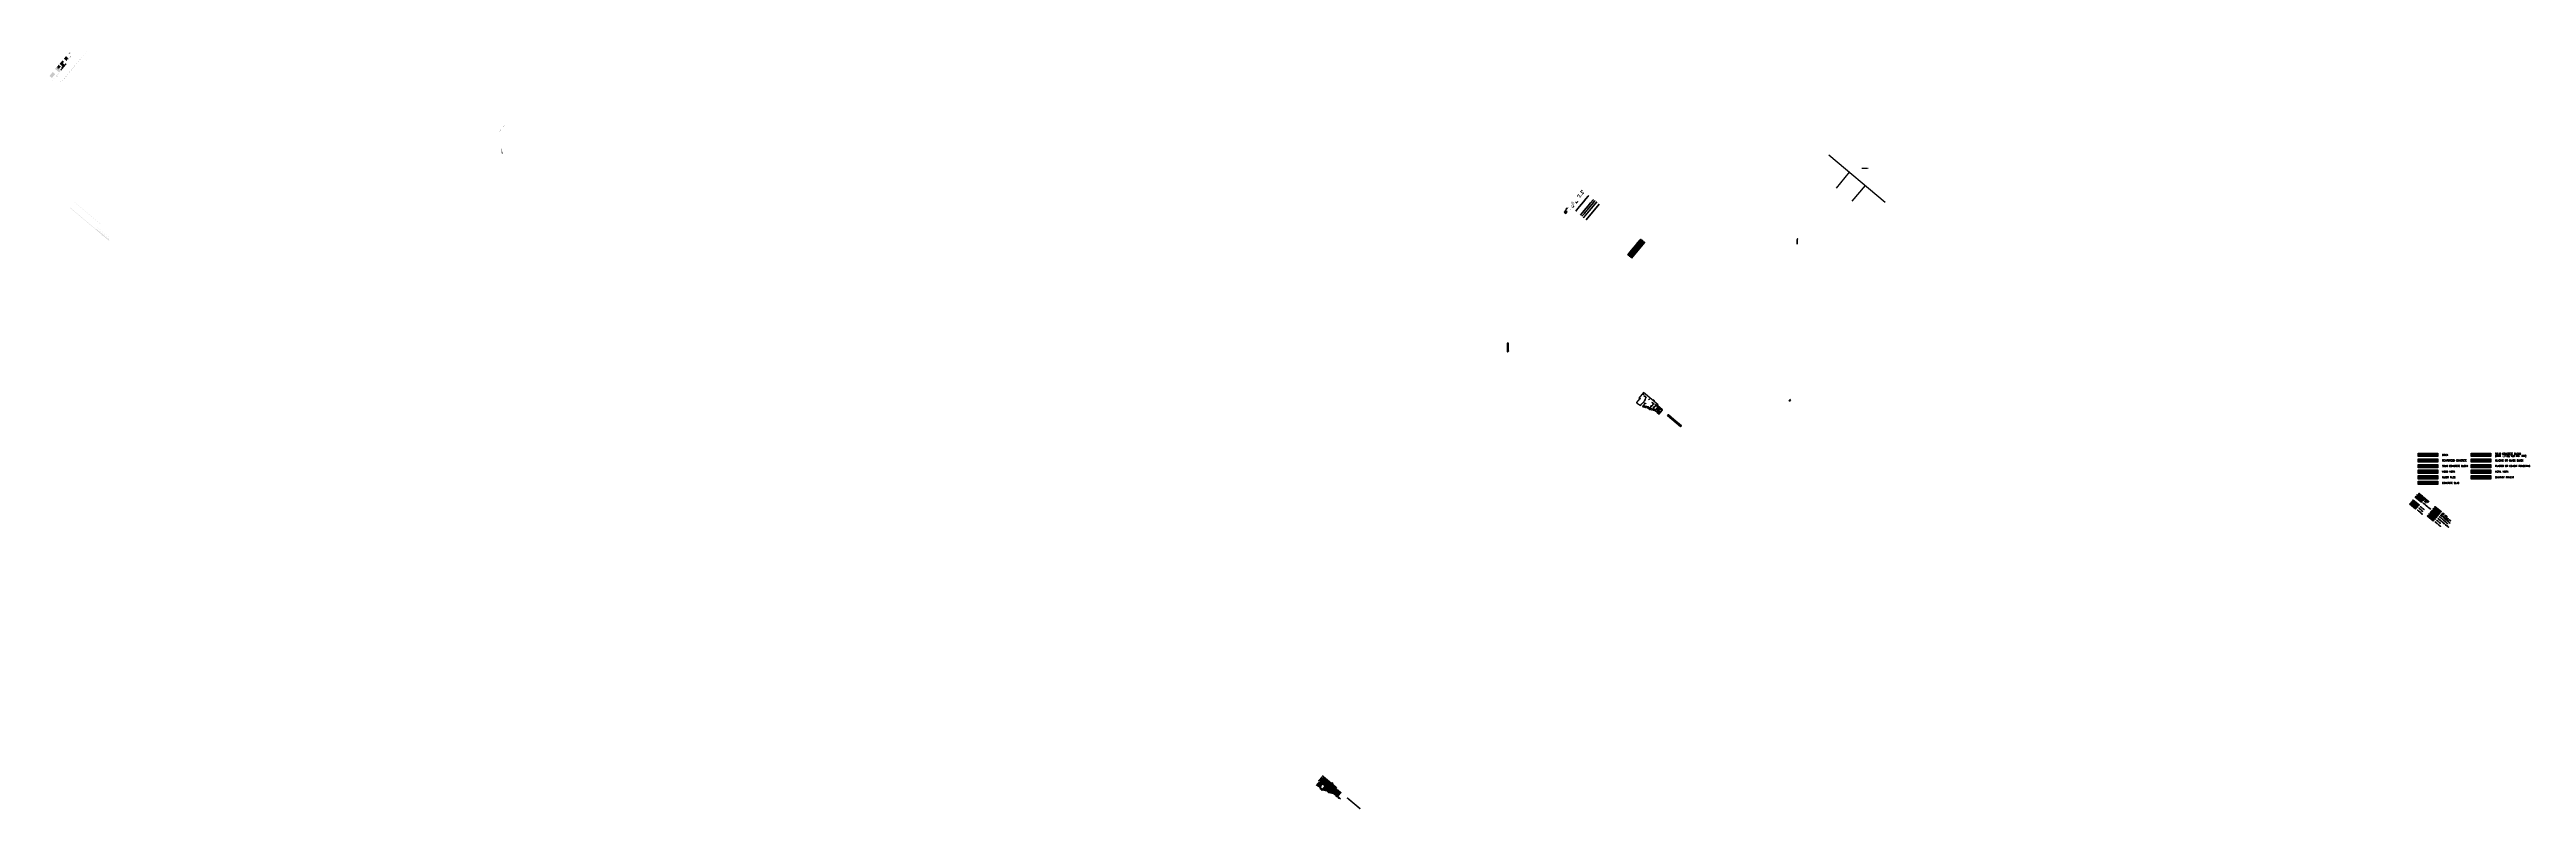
# Model space of a CAD drawing. Header units: millimetres. Extents: x -330372399 to 834822007, y 727543760 to 818126940.
# Drawn here: x 833022501 to 834822007, y 817575302 to 818126940 of the extents above; entities outside this region: 1.
import ezdxf

# ---------------------------------------------------------------- set-up
doc = ezdxf.new("R2010")
doc.units = ezdxf.units.MM
doc.header["$LTSCALE"] = 1000
doc.header["$MEASUREMENT"] = 0
doc.linetypes.add('HIDDEN2', pattern=[0.1875, 0.125, -0.0625])
for name, color, linetype in [('3B52X_GBP_amendmentC', 150, 'Continuous'), ('_BD Amendment C Changes', 10, 'Continuous'), ('Layer 1', 7, 'Continuous'), ('MGD044_1', 2, 'Continuous'), ('MGD044_3', 4, 'Continuous'), ('MGD064_C035', 35, 'Continuous'), ('MGD064_C051', 51, 'Continuous'), ('MGD064_C097', 97, 'Continuous'), ('MGD064_C130', 130, 'Continuous'), ('MGD064_C160', 160, 'Continuous'), ('MGD064_C175', 175, 'Continuous'), ('MGD064_C200', 200, 'Continuous'), ('MGD064_C240', 240, 'Continuous'), ('MGD064_CC130', 130, 'Continuous'), ('VPA044_1 GF', 2, 'Continuous'), ('VPA064_231', 231, 'HIDDEN2'), ('VPA064_C103', 103, 'HIDDEN2'), ('VPA064_C51', 51, 'HIDDEN2'), ('VPA064_Ele C035', 35, 'Continuous'), ('VPA064_Ele C051', 51, 'Continuous'), ('VPA064_Ele C103', 103, 'HIDDEN2'), ('VPA064_Ele C130', 130, 'Continuous'), ('VPA064_Ele C160', 160, 'Continuous'), ('VPA064_Ele C200', 200, 'HIDDEN2'), ('VPA064_Ele C231', 231, 'HIDDEN2'), ('VPA064_Ele C240', 240, 'Continuous'), ('VPA064_Ele C97', 97, 'Continuous'), ('VPA064_Sec C200', 200, 'Continuous'), ('VPA064_Sec C51', 51, 'HIDDEN2')]:
    doc.layers.add(name, color=color, linetype=linetype)
doc.layers.add('fill', color=1, linetype='Continuous', plot=False)
doc.layers.add('VPA031_Dimension GF', color=6, linetype='Continuous', lineweight=13)
doc.styles.add('RLP-SIMPLEX', font='SIMPLEX.shx', dxfattribs={"width": 0.8})
doc.styles.get("Standard").update_dxf_attribs({"font": 'txt.shx', "width": 0.8})
doc.dimstyles.new('VP-SIMPLEX_D200', dxfattribs={"dimscale": 200, "dimtxt": 1.5, "dimasz": 1, "dimexe": 1, "dimexo": 1, "dimgap": 1, "dimtad": 1, "dimdec": 1, "dimdsep": 46, "dimtxsty": 'RLP-SIMPLEX', "dimblk": 'OBLIQUE', "dimcen": 1, "dimclrd": 1, "dimclre": 1, "dimclrt": 256, "dimadec": 1, "dimazin": 2, "dimtfac": 1, "dimtdec": 1, "dimtix": 1, "dimtmove": 2, "dimatfit": 1, "dimfxl": 0, "dimtolj": 1, "dimtzin": 0, "dimarcsym": 0})

# ---------------------------------------------------------------- blocks, each defined once
blk = doc.blocks.new('_Oblique')
at = {"color": 0, "linetype": 'ByBlock', "lineweight": -2}
blk.add_line((-0.5, -0.5), (0.5, 0.5), dxfattribs=at)
blk = doc.blocks.new('*D73')
at = {"layer": 'VPA031_Dimension GF', "color": 1, "lineweight": -2}
for p, q in [((834182329, 817874290), (834180415, 817870609)), ((834180453, 817870590), (834180593, 817870517)), ((834182367, 817874271), (834182506, 817874198))]:
    blk.add_line(p, q, dxfattribs=at)
at = {"layer": 'VPA031_Dimension GF', "color": 1, "lineweight": -2, "xscale": 200, "yscale": 200, "zscale": 200}
for p, rotation in [((834180415, 817870609), 242.5349695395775), ((834182329, 817874290), 62.53496953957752)]:
    blk.add_blockref('_Oblique', p, dxfattribs=dict(at, rotation=rotation))
at = {"layer": 'VPA031_Dimension GF', "color": 6, "insert": (834181683, 817872288), "char_height": 300, "attachment_point": 5, "rotation": 242.53497, "style": 'RLP-SIMPLEX'}
blk.add_mtext('\\A1;<6000', dxfattribs=at)
blk = doc.blocks.new('*D74')
at = {"layer": 'VPA031_Dimension GF', "color": 1, "lineweight": -2}
for p, q in [((834184520, 817866076), (834184411, 817866167)), ((834187682, 817869754), (834184564, 817866039)), ((834187638, 817869791), (834187529, 817869883))]:
    blk.add_line(p, q, dxfattribs=at)
at = {"layer": 'VPA031_Dimension GF', "color": 1, "lineweight": -2, "xscale": 200, "yscale": 200, "zscale": 200}
for p, rotation in [((834184564, 817866039), 229.9999999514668), ((834187682, 817869754), 49.9999999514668)]:
    blk.add_blockref('_Oblique', p, dxfattribs=dict(at, rotation=rotation))
at = {"layer": 'VPA031_Dimension GF', "color": 6, "insert": (834185855, 817868121), "char_height": 300, "attachment_point": 5, "rotation": 50, "style": 'RLP-SIMPLEX'}
blk.add_mtext('\\A1;<6000', dxfattribs=at)
blk = doc.blocks.new('*D75')
at = {"layer": 'VPA031_Dimension GF', "color": 1, "lineweight": -2}
for p, q in [((834186583, 817865520), (834186581, 817865522)), ((834189482, 817868668), (834186734, 817865393)), ((834189331, 817868795), (834189329, 817868797))]:
    blk.add_line(p, q, dxfattribs=at)
at = {"layer": 'VPA031_Dimension GF', "color": 1, "lineweight": -2, "xscale": 200, "yscale": 200, "zscale": 200}
for p, rotation in [((834186734, 817865393), 229.9999999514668), ((834189482, 817868668), 49.9999999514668)]:
    blk.add_blockref('_Oblique', p, dxfattribs=dict(at, rotation=rotation))
at = {"layer": 'VPA031_Dimension GF', "color": 6, "insert": (834187840, 817867256), "char_height": 300, "attachment_point": 5, "rotation": 50, "style": 'RLP-SIMPLEX'}
blk.add_mtext('\\A1;<6000', dxfattribs=at)

msp = doc.modelspace()

# ---------------------------------------------------------------- hatches: boundary and pattern name
at = {"layer": 'MGD044_1'}
h = msp.add_hatch(dxfattribs=at)
h.set_pattern_fill('ANSI37', color=256, scale=7500, angle=-40.00037733, style=0)
h.set_pattern_definition([(4.99962267, (-330150607.2, 727528218), (-81.7023582, 933.93306755), []), (94.99962267, (-330150607.2, 727528218), (-933.93306755, -81.7023582), [])])
h.paths.add_polyline_path([(834754752.58, 817793965), (834759157.31, 817790268.94), (834758514.52, 817789502.9), (834754109.79, 817793198.96)])
h = msp.add_hatch(dxfattribs=at)
h.set_pattern_fill('ANSI31', color=256, scale=7500, angle=4.99962267, style=0)
h.set_pattern_definition([(49.99962267, (-330148518.1, 727530707.6), (-718.1626968, 602.6181137), [])])
h.paths.add_polyline_path([(834755797.12, 817795209.81), (834760201.85, 817791513.76), (834759559.06, 817790747.72), (834755154.33, 817794443.77)])
at = {"layer": 'MGD064_C035'}
msp.add_hatch(color=256, dxfattribs=at).paths.add_polyline_path([(834743564.29, 817795683.9), (834744207.08, 817796449.94), (834739802.35, 817800146), (834739159.56, 817799379.96)])
at = {"layer": 'MGD064_C051'}
msp.add_hatch(color=256, dxfattribs=at).paths.add_polyline_path([(834756425.44, 817787013.27), (834757068.24, 817787779.31), (834752663.5, 817791475.37), (834752020.71, 817790709.33)])
at = {"layer": 'MGD064_C051', "ltscale": 500}
h = msp.add_hatch(color=256, dxfattribs=at)
h.dxf.hatch_style = 1
edge = h.paths.add_edge_path()
edge.add_line((833948982.67, 817589460.35), (833949189.5, 817589286.8))
edge.add_line((833949189.5, 817589286.8), (833949279.49, 817589394.05))
edge.add_arc((833949287.15, 817589387.62), 10, 50.00000034, 140.00000375, ccw=False)
edge.add_line((833949293.58, 817589395.28), (833949500.41, 817589221.72))
edge.add_line((833949500.41, 817589221.72), (833949590.4, 817589328.97))
edge.add_arc((833949598.07, 817589322.54), 10, 49.99999902, 140.00000532, ccw=False)
edge.add_line((833949604.49, 817589330.2), (833949811.32, 817589156.65))
edge.add_line((833949811.32, 817589156.65), (833949901.32, 817589263.9))
edge.add_arc((833949908.98, 817589257.47), 10, 49.99999902, 140.00000532, ccw=False)
edge.add_line((833949915.4, 817589265.13), (833950122.24, 817589091.58))
edge.add_line((833950122.24, 817589091.58), (833950212.23, 817589198.82))
edge.add_arc((833950219.89, 817589192.4), 10, 49.99999902, 140.00000532, ccw=False)
edge.add_line((833950226.31, 817589200.06), (833950433.15, 817589026.5))
edge.add_line((833950433.15, 817589026.5), (833950523.14, 817589133.75))
edge.add_arc((833950530.8, 817589127.32), 10, 49.99999902, 140.00000532, ccw=False)
edge.add_line((833950537.22, 817589134.98), (833952000.37, 817587907.26))
edge.add_line((833952000.37, 817587907.26), (833952090.36, 817588014.5))
edge.add_arc((833952098.02, 817588008.07), 10, 49.99999902, 140.00000532, ccw=False)
edge.add_line((833952104.45, 817588015.73), (833952311.28, 817587842.18))
edge.add_line((833952311.28, 817587842.18), (833952401.27, 817587949.43))
edge.add_arc((833952408.93, 817587943), 10, 49.99999902, 140.00000532, ccw=False)
edge.add_line((833952415.36, 817587950.66), (833952622.19, 817587777.11))
edge.add_line((833952622.19, 817587777.11), (833952712.18, 817587884.35))
edge.add_arc((833952719.84, 817587877.93), 10, 49.99999946, 140.00000383, ccw=False)
edge.add_line((833952726.27, 817587885.59), (833952933.1, 817587712.03))
edge.add_line((833952933.1, 817587712.03), (833953023.09, 817587819.28))
edge.add_arc((833953030.76, 817587812.85), 10, 49.99999946, 140.00000383, ccw=False)
edge.add_line((833953037.18, 817587820.51), (833953244.02, 817587646.96))
edge.add_line((833953244.02, 817587646.96), (833953334.01, 817587754.21))
edge.add_arc((833953341.67, 817587747.78), 10, 49.99999946, 140.00000383, ccw=False)
edge.add_line((833953348.09, 817587755.44), (833953554.93, 817587581.89))
edge.add_line((833953554.93, 817587581.89), (833953644.92, 817587689.13))
edge.add_arc((833953652.58, 817587682.7), 10, 49.99999946, 140.00000383, ccw=False)
edge.add_line((833953659, 817587690.36), (833953865.84, 817587516.81))
edge.add_line((833953865.84, 817587516.81), (833953955.83, 817587624.06))
edge.add_arc((833953963.49, 817587617.63), 10, 49.99999946, 140.00000383, ccw=False)
edge.add_line((833953969.91, 817587625.29), (833954176.75, 817587451.74))
edge.add_line((833954176.75, 817587451.74), (833954266.74, 817587558.98))
edge.add_arc((833954274.4, 817587552.56), 10, 49.99999902, 140.00000532, ccw=False)
edge.add_line((833954280.83, 817587560.22), (833954487.66, 817587386.66))
edge.add_line((833954487.66, 817587386.66), (833954577.65, 817587493.91))
edge.add_arc((833954585.31, 817587487.48), 10, 49.99999902, 140.00000532, ccw=False)
edge.add_line((833954591.74, 817587495.14), (833954798.57, 817587321.59))
edge.add_line((833954798.57, 817587321.59), (833954888.56, 817587428.84))
edge.add_arc((833954896.22, 817587422.41), 10, 49.99999946, 140.00000383, ccw=False)
edge.add_line((833954902.65, 817587430.07), (833955109.48, 817587256.52))
edge.add_line((833955109.48, 817587256.52), (833955199.47, 817587363.76))
edge.add_arc((833955207.13, 817587357.33), 10, 49.99999946, 140.00000383, ccw=False)
edge.add_line((833955213.56, 817587365), (833955420.39, 817587191.44))
edge.add_line((833955420.39, 817587191.44), (833955510.38, 817587298.69))
edge.add_arc((833955518.04, 817587292.26), 10, 49.99999946, 140.00000383, ccw=False)
edge.add_line((833955524.47, 817587299.92), (833955865.36, 817587013.88))
edge.add_line((833955865.36, 817587013.88), (833957468.49, 817588932.21))
edge.add_line((833957468.49, 817588932.21), (833959007.42, 817587640.89))
edge.add_line((833959007.42, 817587640.89), (833957400.45, 817585725.78))
edge.add_line((833957400.45, 817585725.78), (833958807.75, 817584544.92))
edge.add_line((833958807.75, 817584544.92), (833961226.84, 817587427.88))
edge.add_line((833961226.84, 817587427.88), (833961222.04, 817587447.01))
edge.add_line((833961222.04, 817587447.01), (833960478.94, 817588070.54))
edge.add_line((833960478.94, 817588070.54), (833960157.54, 817587687.52))
edge.add_line((833960157.54, 817587687.52), (833957261.9, 817590117.25))
edge.add_line((833957261.9, 817590117.25), (833957274.75, 817590132.58))
edge.add_line((833957274.75, 817590132.58), (833957251.77, 817590151.86))
edge.add_line((833957251.77, 817590151.86), (833957238.91, 817590136.54))
edge.add_line((833957238.91, 817590136.54), (833956997.61, 817590339.02))
edge.add_line((833956997.61, 817590339.02), (833957004.04, 817590346.68))
edge.add_line((833957004.04, 817590346.68), (833956996.38, 817590353.11))
edge.add_line((833956996.38, 817590353.11), (833956989.95, 817590345.45))
edge.add_line((833956989.95, 817590345.45), (833956970.8, 817590361.52))
edge.add_line((833956970.8, 817590361.52), (833957645.72, 817591165.86))
edge.add_line((833957645.72, 817591165.86), (833957818.08, 817591021.24))
edge.add_line((833957818.08, 817591021.24), (833958091.27, 817591346.8))
edge.add_line((833958091.27, 817591346.8), (833947481.55, 817600249.41))
edge.add_line((833947481.55, 817600249.41), (833943978.36, 817596074.47))
edge.add_line((833943978.36, 817596074.47), (833944591.2, 817595560.24))
edge.add_line((833944591.2, 817595560.24), (833944976.87, 817596019.87))
edge.add_line((833944976.87, 817596019.87), (833945206.68, 817595827.03))
edge.add_line((833945206.68, 817595827.03), (833944821.01, 817595367.4))
edge.add_line((833944821.01, 817595367.4), (833944591.2, 817595560.24))
edge.add_line((833944591.2, 817595560.24), (833942425.67, 817592979.47))
edge.add_line((833942425.67, 817592979.47), (833942299.49, 817592829.09))
edge.add_line((833942299.49, 817592829.09), (833942909.87, 817592430.77))
edge.add_line((833942909.87, 817592430.77), (833945331.85, 817590873.43))
edge.add_line((833945331.85, 817590873.43), (833946273.04, 817591995.09))
edge.add_line((833946273.04, 817591995.09), (833946349.64, 817591930.81))
edge.add_line((833946349.64, 817591930.81), (833946364.96, 817591917.95))
edge.add_line((833946364.96, 817591917.95), (833947425.56, 817593181.93))
edge.add_line((833947425.56, 817593181.93), (833948517.18, 817592265.96))
edge.add_line((833948517.18, 817592265.96), (833947260.77, 817590768.63))
edge.add_line((833947260.77, 817590768.63), (833947471.2, 817590592.05))
edge.add_line((833947471.2, 817590592.05), (833951190.98, 817589813.5))
edge.add_line((833951190.98, 817589813.5), (833952447.3, 817588759.32))
edge.add_line((833952447.3, 817588759.32), (833956178.23, 817587978.44))
edge.add_line((833956178.23, 817587978.44), (833956328.91, 817587852))
edge.add_arc((833956316.06, 817587836.68), 20, -130.00136286, 50.00000117, ccw=False)
edge.add_line((833956303.2, 817587821.35), (833956303.2, 817587821.35))
edge.add_line((833956303.2, 817587821.35), (833956160.2, 817587941.34))
edge.add_line((833956160.2, 817587941.34), (833952429.28, 817588722.23))
edge.add_line((833952429.28, 817588722.23), (833951172.96, 817589776.4))
edge.add_line((833951172.96, 817589776.4), (833947442.03, 817590557.29))
edge.add_line((833947442.03, 817590557.29), (833947222.03, 817590741.9))
edge.add_line((833947222.03, 817590741.9), (833946653.09, 817590044.42))
edge.add_line((833946653.09, 817590044.42), (833947013.13, 817589742.32))
edge.add_line((833947013.13, 817589742.32), (833947103.12, 817589849.56))
edge.add_arc((833947110.78, 817589843.13), 10, 49.99999946, 140.00000383, ccw=False)
edge.add_line((833947117.21, 817589850.79), (833947324.04, 817589677.24))
edge.add_line((833947324.04, 817589677.24), (833947414.03, 817589784.49))
edge.add_arc((833947421.69, 817589778.06), 10, 49.99999946, 140.00000383, ccw=False)
edge.add_line((833947428.12, 817589785.72), (833947634.95, 817589612.17))
edge.add_line((833947634.95, 817589612.17), (833947724.94, 817589719.41))
edge.add_arc((833947732.6, 817589712.99), 10, 49.99999946, 140.00000383, ccw=False)
edge.add_line((833947739.03, 817589720.65), (833947945.86, 817589547.09))
edge.add_line((833947945.86, 817589547.09), (833948035.85, 817589654.34))
edge.add_arc((833948043.51, 817589647.91), 10, 49.99999946, 140.00000383, ccw=False)
edge.add_line((833948049.94, 817589655.57), (833948256.77, 817589482.02))
edge.add_line((833948256.77, 817589482.02), (833948346.76, 817589589.27))
edge.add_arc((833948354.42, 817589582.84), 10, 49.99999946, 140.00000383, ccw=False)
edge.add_line((833948360.85, 817589590.5), (833948567.68, 817589416.95))
edge.add_line((833948567.68, 817589416.95), (833948657.67, 817589524.19))
edge.add_arc((833948665.33, 817589517.76), 10, 49.99999946, 140.00000383, ccw=False)
edge.add_line((833948671.76, 817589525.43), (833948878.59, 817589351.87))
edge.add_line((833948878.59, 817589351.87), (833948968.58, 817589459.12))
edge.add_arc((833948976.24, 817589452.69), 10, 50.00000034, 140.00000375, ccw=False)
h.paths.add_polyline_path([(833947580.16, 817599122.35), (833947809.97, 817598929.51), (833947424.3, 817598469.88), (833947194.49, 817598662.72)], flags=16)
h.paths.add_polyline_path([(833948107.23, 817597962.11), (833949409.5, 817596869.37), (833949152.39, 817596562.95), (833947850.11, 817597655.69)], flags=16)
h.paths.add_polyline_path([(833951659.35, 817595699.5), (833951889.16, 817595506.67), (833951503.49, 817595047.04), (833951273.67, 817595239.88)], flags=16)
h.paths.add_polyline_path([(833949056.06, 817592597.02), (833949285.87, 817592404.19), (833948900.2, 817591944.56), (833948670.38, 817592137.4)], flags=16)
h.paths.add_polyline_path([(833953709.28, 817593261.43), (833955011.55, 817592168.69), (833954754.44, 817591862.28), (833953452.16, 817592955.01)], flags=16)
h.paths.add_polyline_path([(833956264.86, 817591737.12), (833956801.09, 817591287.16), (833956447.55, 817590865.84), (833955911.32, 817591315.79)], flags=16)
h.paths.add_polyline_path([(833959232.99, 817586733.65), (833959845.91, 817586219.35), (833958688.89, 817584840.47), (833958075.97, 817585354.77)], flags=16)
h = msp.add_hatch(color=256, dxfattribs=at)
h.dxf.hatch_style = 1
h.paths.add_polyline_path([(833954340.85, 817595277.02), (833955413.31, 817594377.11), (833955027.64, 817593917.49), (833953955.18, 817594817.41)])
at = {"layer": 'MGD064_C097'}
msp.add_hatch(color=256, dxfattribs=at).paths.add_polyline_path([(834746298.37, 817798942.21), (834741893.64, 817802638.26), (834741248.64, 817801869.59), (834745653.37, 817798173.53)])
at = {"layer": 'MGD064_C097', "ltscale": 500}
h = msp.add_hatch(color=256, dxfattribs=at)
h.dxf.hatch_style = 1
h.paths.add_polyline_path([(833958705.52, 817584432.4), (833958738.89, 817584472.16), (833955724.47, 817587001.56), (833955756.61, 817587039.86), (833955503.82, 817587251.98), (833955407.4, 817587137.07), (833955192.91, 817587317.05), (833955096.49, 817587202.14), (833954882, 817587382.13), (833954785.58, 817587267.22), (833954571.09, 817587447.2), (833954474.67, 817587332.29), (833954260.18, 817587512.27), (833954163.76, 817587397.37), (833953949.27, 817587577.35), (833953852.85, 817587462.44), (833953638.36, 817587642.42), (833953541.94, 817587527.51), (833953327.45, 817587707.49), (833953231.03, 817587592.59), (833953016.53, 817587772.57), (833952920.12, 817587657.66), (833952705.62, 817587837.64), (833952609.21, 817587722.74), (833952394.71, 817587902.72), (833952298.3, 817587787.81), (833952083.8, 817587967.79), (833951987.38, 817587852.88), (833950516.58, 817589087.04), (833950420.16, 817588972.13), (833950205.67, 817589152.11), (833950109.25, 817589037.21), (833949894.75, 817589217.19), (833949798.34, 817589102.28), (833949583.84, 817589282.26), (833949487.43, 817589167.35), (833949272.93, 817589347.33), (833949176.52, 817589232.43), (833948962.02, 817589412.41), (833948865.6, 817589297.5), (833948651.11, 817589477.48), (833948554.69, 817589362.57), (833948340.2, 817589542.56), (833948243.78, 817589427.65), (833948029.29, 817589607.63), (833947932.87, 817589492.72), (833947718.38, 817589672.7), (833947621.96, 817589557.8), (833947407.47, 817589737.78), (833947311.05, 817589622.87), (833947096.56, 817589802.85), (833947000.14, 817589687.94), (833945514.02, 817590934.95), (833946336.78, 817591915.49), (833946275.5, 817591966.91), (833945292.04, 817590794.86), (833946766.67, 817589557.5), (833946509.56, 817589251.08), (833946739.37, 817589058.24), (833947067.08, 817589448.79), (833950363.1, 817588758.93), (833951762.41, 817587584.77), (833951826.69, 817587661.37), (833955246.7, 817586945.56), (833955086.01, 817586754.05), (833955315.82, 817586561.21), (833955572.94, 817586867.63), (833957457.4, 817585286.37), (833957103.87, 817584865.05), (833957486.89, 817584543.65), (833957840.42, 817584964.98), (833959037, 817583960.93), (833958683.47, 817583539.61), (833959033.49, 817583245.91), (833959387.02, 817583667.23), (833960292.63, 817582907.33), (833960421.19, 817583060.54), (833958893.13, 817584344.83), (833958860.27, 817584305.67), (833958738.96, 817584405.39)])
h = msp.add_hatch(color=256, dxfattribs=at)
h.dxf.hatch_style = 1
h.paths.add_polyline_path([(833949056.06, 817592597.02), (833949285.87, 817592404.18), (833948900.2, 817591944.56), (833948670.38, 817592137.4)])
h = msp.add_hatch(color=256, dxfattribs=at)
h.dxf.hatch_style = 1
h.paths.add_polyline_path([(833951659.35, 817595699.5), (833951889.16, 817595506.66), (833951503.49, 817595047.04), (833951273.67, 817595239.88)])
h = msp.add_hatch(color=256, dxfattribs=at)
h.dxf.hatch_style = 1
h.paths.add_polyline_path([(833961246.39, 817587655.02), (833957577.04, 817590733.97), (833957802.01, 817591002.08), (833957648.81, 817591130.64), (833957006.02, 817590364.6), (833957235.83, 817590171.76), (833957557.22, 817590554.78), (833960092.83, 817588427.16), (833959899.57, 817588196.84), (833960283.02, 817587875.95), (833960475.85, 817588105.76), (833961226.58, 817587475.83), (833961387.27, 817587667.34), (833961310.32, 817587731.21), (833961246.39, 817587655.02)])
at = {"layer": 'MGD064_C130'}
msp.add_hatch(color=256, dxfattribs=at).paths.add_polyline_path([(834753065.25, 817791954.14), (834757469.98, 817788258.09), (834758112.77, 817789024.13), (834753708.04, 817792720.18)])
at = {"layer": 'MGD064_C130', "ltscale": 500}
h = msp.add_hatch(color=256, dxfattribs=at)
h.dxf.hatch_style = 1
h.paths.add_polyline_path([(833957473.16, 817588797.75), (833958120.41, 817588254.63), (833956609.85, 817586454.44), (833955962.6, 817586997.56)])
h = msp.add_hatch(color=256, dxfattribs=at)
h.dxf.hatch_style = 1
h.paths.add_polyline_path([(833956747.86, 817586338.64), (833957356.79, 817585827.68), (833958867.36, 817587627.88), (833958258.43, 817588138.84)])
at = {"layer": 'MGD064_C160'}
msp.add_hatch(color=256, dxfattribs=at).paths.add_polyline_path([(834754752.58, 817793965), (834759157.31, 817790268.94), (834758514.52, 817789502.9), (834754109.79, 817793198.96)])
at = {"layer": 'MGD064_C175'}
msp.add_hatch(color=256, dxfattribs=at).paths.add_polyline_path([(834755797.12, 817795209.81), (834760201.85, 817791513.76), (834759559.06, 817790747.72), (834755154.33, 817794443.77)])
at = {"layer": 'MGD064_C200', "ltscale": 500}
h = msp.add_hatch(color=256, dxfattribs=at)
h.dxf.hatch_style = 1
h.paths.add_polyline_path([(834140427.25, 818020522.69), (834140732.57, 818020886.56), (834140713.42, 818020902.63), (834140408.1, 818020538.76)])
h.paths.add_polyline_path([(834138711.01, 818018477.35), (834140420.82, 818020515.03), (834140401.67, 818020531.1), (834138691.86, 818018493.42)])
h.paths.add_polyline_path([(834136994.76, 818016432.01), (834138704.58, 818018469.69), (834138685.43, 818018485.76), (834136975.61, 818016448.08)])
h.paths.add_polyline_path([(834134050.8, 818012923.53), (834136988.34, 818016424.35), (834136969.19, 818016440.42), (834134031.65, 818012939.6)])
h.paths.add_polyline_path([(834132887.35, 818011536.99), (834134044.37, 818012915.87), (834134025.22, 818012931.94), (834132868.2, 818011553.06)])
h.paths.add_polyline_path([(834131293.24, 818009637.2), (834132880.92, 818011529.33), (834132861.77, 818011545.4), (834131274.09, 818009653.27)])
h = msp.add_hatch(color=256, dxfattribs=at)
h.dxf.hatch_style = 1
h.paths.add_polyline_path([(834133365.24, 818020901.34), (834132722.45, 818020135.29), (834132109.62, 818020649.52), (834132752.41, 818021415.57)])
h = msp.add_hatch(color=256, dxfattribs=at)
h.dxf.hatch_style = 1
h.paths.add_polyline_path([(834136547.05, 818022048.54), (834136317.24, 818022241.38), (834134855.07, 818020498.83), (834132939.96, 818022105.8), (834132667.84, 818021781.5), (834134276.53, 818020431.64), (834134420.1, 818020602.74), (834134956.33, 818020152.79)])
h = msp.add_hatch(color=256, dxfattribs=at)
h.dxf.hatch_style = 1
h.paths.add_polyline_path([(834137462.32, 818022750.38), (834136948.09, 818022137.54), (834136335.25, 818022651.77), (834136849.48, 818023264.61)])
h = msp.add_hatch(color=256, dxfattribs=at)
h.dxf.hatch_style = 1
h.paths.add_polyline_path([(834128000.25, 818012912.98), (834129283.45, 818011836.38), (834130392.17, 818013157.88), (834129779.42, 818013672.04), (834128772.1, 818012471.56), (834128101.81, 818013034), (834128000.26, 818012912.97)])
h = msp.add_hatch(color=256, dxfattribs=at)
h.dxf.hatch_style = 1
h.paths.add_polyline_path([(834130384.93, 818015171.52), (834130201.73, 818014953.2), (834128286.62, 818016560.17), (834128469.82, 818016778.49)])
h = msp.add_hatch(color=256, dxfattribs=at)
h.dxf.hatch_style = 1
h.paths.add_polyline_path([(834132602.67, 818017036.66), (834133215.5, 818016522.43), (834131994.21, 818015066.94), (834130825.97, 818016047.21), (834131307.86, 818016621.51), (834131863.26, 818016155.47)])
h = msp.add_hatch(color=256, dxfattribs=at)
h.dxf.hatch_style = 1
h.paths.add_polyline_path([(834144893.91, 818016774.71), (834145343.86, 818017310.95), (834145324.71, 818017327.02), (834144874.76, 818016790.78)])
h.paths.add_polyline_path([(834143177.67, 818014729.38), (834144887.48, 818016767.05), (834144868.33, 818016783.12), (834143158.52, 818014745.45)])
h.paths.add_polyline_path([(834141461.42, 818012684.04), (834143171.24, 818014721.72), (834143152.09, 818014737.79), (834141442.27, 818012700.11)])
h.paths.add_polyline_path([(834138517.46, 818009175.55), (834141455, 818012676.38), (834141435.84, 818012692.45), (834138498.31, 818009191.62)])
h.paths.add_polyline_path([(834137354.01, 818007789.01), (834138511.03, 818009167.89), (834138491.88, 818009183.96), (834137334.86, 818007805.08)])
h.paths.add_polyline_path([(834135759.9, 818005889.22), (834137347.58, 818007781.35), (834137328.43, 818007797.42), (834135740.75, 818005905.29)])
h = msp.add_hatch(color=256, dxfattribs=at)
h.dxf.hatch_style = 1
h.paths.add_polyline_path([(834136947.92, 818004892.36), (834146531.88, 818016314.08), (834146512.73, 818016330.15), (834136928.77, 818004908.43)])
h = msp.add_hatch(color=256, dxfattribs=at)
h.dxf.hatch_style = 1
h.paths.add_polyline_path([(834178199.66, 817988827.87), (834178504.98, 817989191.74), (834178485.83, 817989207.81), (834178180.51, 817988843.94)])
h.paths.add_polyline_path([(834176483.42, 817986782.53), (834178193.23, 817988820.21), (834178174.08, 817988836.28), (834176464.27, 817986798.6)])
h.paths.add_polyline_path([(834174767.18, 817984737.19), (834176476.99, 817986774.87), (834176457.84, 817986790.94), (834174748.02, 817984753.26)])
h.paths.add_polyline_path([(834171823.21, 817981228.71), (834174760.75, 817984729.53), (834174741.6, 817984745.6), (834171804.06, 817981244.78)])
h.paths.add_polyline_path([(834170659.76, 817979842.17), (834171816.78, 817981221.05), (834171797.63, 817981237.12), (834170640.61, 817979858.24)])
h.paths.add_polyline_path([(834169065.65, 817977942.38), (834170653.33, 817979834.51), (834170634.18, 817979850.58), (834169046.5, 817977958.45)])
h = msp.add_hatch(color=256, dxfattribs=at)
h.dxf.hatch_style = 1
h.paths.add_polyline_path([(834178306.91, 817988737.88), (834178612.23, 817989101.75), (834178593.08, 817989117.82), (834178287.76, 817988753.95)])
h.paths.add_polyline_path([(834176590.66, 817986692.54), (834178300.48, 817988730.22), (834178281.33, 817988746.29), (834176571.51, 817986708.61)])
h.paths.add_polyline_path([(834174874.42, 817984647.2), (834176584.24, 817986684.88), (834176565.09, 817986700.95), (834174855.27, 817984663.27)])
h.paths.add_polyline_path([(834171930.45, 817981138.72), (834174867.99, 817984639.54), (834174848.84, 817984655.61), (834171911.3, 817981154.79)])
h.paths.add_polyline_path([(834170767.01, 817979752.18), (834171924.03, 817981131.06), (834171904.87, 817981147.13), (834170747.86, 817979768.25)])
h.paths.add_polyline_path([(834169172.9, 817977852.39), (834170760.58, 817979744.52), (834170741.43, 817979760.59), (834169153.74, 817977868.46)])
h = msp.add_hatch(color=256, dxfattribs=at)
h.dxf.hatch_style = 1
h.paths.add_polyline_path([(834178414.15, 817988647.89), (834178719.48, 817989011.76), (834178700.33, 817989027.83), (834178395, 817988663.96)])
h.paths.add_polyline_path([(834176697.91, 817986602.55), (834178407.73, 817988640.23), (834178388.57, 817988656.3), (834176678.76, 817986618.62)])
h.paths.add_polyline_path([(834174981.67, 817984557.21), (834176691.48, 817986594.89), (834176672.33, 817986610.96), (834174962.52, 817984573.28)])
h.paths.add_polyline_path([(834172037.7, 817981048.73), (834174975.24, 817984549.55), (834174956.09, 817984565.62), (834172018.55, 817981064.8)])
h.paths.add_polyline_path([(834170874.25, 817979662.19), (834172031.27, 817981041.07), (834172012.12, 817981057.14), (834170855.1, 817979678.26)])
h.paths.add_polyline_path([(834169280.14, 817977762.4), (834170867.83, 817979654.53), (834170848.68, 817979670.6), (834169260.99, 817977778.47)])
h = msp.add_hatch(color=256, dxfattribs=at)
h.dxf.hatch_style = 1
h.paths.add_polyline_path([(834178521.4, 817988557.9), (834178826.72, 817988921.77), (834178807.57, 817988937.84), (834178502.25, 817988573.97)])
h.paths.add_polyline_path([(834176805.16, 817986512.56), (834178514.97, 817988550.24), (834178495.82, 817988566.31), (834176786.01, 817986528.63)])
h.paths.add_polyline_path([(834175088.91, 817984467.22), (834176798.73, 817986504.9), (834176779.58, 817986520.97), (834175069.76, 817984483.29)])
h.paths.add_polyline_path([(834172144.95, 817980958.74), (834175082.49, 817984459.56), (834175063.33, 817984475.63), (834172125.8, 817980974.81)])
h.paths.add_polyline_path([(834170981.5, 817979572.2), (834172138.52, 817980951.08), (834172119.37, 817980967.15), (834170962.35, 817979588.27)])
h.paths.add_polyline_path([(834169387.39, 817977672.41), (834170975.07, 817979564.54), (834170955.92, 817979580.61), (834169368.24, 817977688.48)])
h = msp.add_hatch(color=256, dxfattribs=at)
h.dxf.hatch_style = 1
h.paths.add_polyline_path([(834178628.65, 817988467.91), (834179078.6, 817989004.14), (834179059.45, 817989020.21), (834178609.49, 817988483.98)])
h.paths.add_polyline_path([(834176912.4, 817986422.57), (834178622.22, 817988460.25), (834178603.07, 817988476.32), (834176893.25, 817986438.64)])
h.paths.add_polyline_path([(834175196.16, 817984377.23), (834176905.97, 817986414.91), (834176886.82, 817986430.98), (834175177.01, 817984393.3)])
h.paths.add_polyline_path([(834172252.19, 817980868.75), (834175189.73, 817984369.57), (834175170.58, 817984385.64), (834172233.04, 817980884.82)])
h.paths.add_polyline_path([(834171088.75, 817979482.21), (834172245.76, 817980861.09), (834172226.61, 817980877.16), (834171069.6, 817979498.28)])
h.paths.add_polyline_path([(834169494.63, 817977582.42), (834171082.32, 817979474.55), (834171063.17, 817979490.62), (834169475.48, 817977598.49)])
h = msp.add_hatch(color=256, dxfattribs=at)
h.dxf.hatch_style = 1
h.paths.add_polyline_path([(834178735.89, 817988377.92), (834179185.84, 817988914.15), (834179166.69, 817988930.22), (834178716.74, 817988393.99)])
h.paths.add_polyline_path([(834177019.65, 817986332.58), (834178729.46, 817988370.26), (834178710.31, 817988386.33), (834177000.5, 817986348.65)])
h.paths.add_polyline_path([(834175303.41, 817984287.24), (834177013.22, 817986324.92), (834176994.07, 817986340.99), (834175284.25, 817984303.31)])
h.paths.add_polyline_path([(834172359.44, 817980778.76), (834175296.98, 817984279.58), (834175277.83, 817984295.65), (834172340.29, 817980794.83)])
h.paths.add_polyline_path([(834171195.99, 817979392.22), (834172353.01, 817980771.1), (834172333.86, 817980787.17), (834171176.84, 817979408.29)])
h.paths.add_polyline_path([(834169601.88, 817977492.43), (834171189.57, 817979384.56), (834171170.41, 817979400.63), (834169582.73, 817977508.5)])
h = msp.add_hatch(color=256, dxfattribs=at)
h.dxf.hatch_style = 1
h.paths.add_polyline_path([(834178843.14, 817988287.93), (834179293.09, 817988824.16), (834179273.94, 817988840.23), (834178823.99, 817988304)])
h.paths.add_polyline_path([(834177126.9, 817986242.59), (834178836.71, 817988280.27), (834178817.56, 817988296.34), (834177107.74, 817986258.66)])
h.paths.add_polyline_path([(834175410.65, 817984197.25), (834177120.47, 817986234.93), (834177101.32, 817986251), (834175391.5, 817984213.32)])
h.paths.add_polyline_path([(834172466.69, 817980688.77), (834175404.22, 817984189.59), (834175385.07, 817984205.66), (834172447.53, 817980704.84)])
h.paths.add_polyline_path([(834171303.24, 817979302.23), (834172460.26, 817980681.11), (834172441.11, 817980697.18), (834171284.09, 817979318.3)])
h.paths.add_polyline_path([(834169709.13, 817977402.44), (834171296.81, 817979294.57), (834171277.66, 817979310.64), (834169689.98, 817977418.51)])
h = msp.add_hatch(color=256, dxfattribs=at)
h.dxf.hatch_style = 1
h.paths.add_polyline_path([(834178950.38, 817988197.94), (834179400.34, 817988734.17), (834179381.18, 817988750.24), (834178931.23, 817988214.01)])
h.paths.add_polyline_path([(834177234.14, 817986152.6), (834178943.96, 817988190.28), (834178924.81, 817988206.35), (834177214.99, 817986168.67)])
h.paths.add_polyline_path([(834175517.9, 817984107.26), (834177227.71, 817986144.94), (834177208.56, 817986161.01), (834175498.75, 817984123.33)])
h.paths.add_polyline_path([(834172573.93, 817980598.78), (834175511.47, 817984099.6), (834175492.32, 817984115.67), (834172554.78, 817980614.85)])
h.paths.add_polyline_path([(834171410.49, 817979212.24), (834172567.5, 817980591.12), (834172548.35, 817980607.19), (834171391.33, 817979228.31)])
h.paths.add_polyline_path([(834169816.37, 817977312.45), (834171404.06, 817979204.58), (834171384.91, 817979220.65), (834169797.22, 817977328.52)])
h = msp.add_hatch(color=256, dxfattribs=at)
h.dxf.hatch_style = 1
h.paths.add_polyline_path([(834179057.63, 817988107.95), (834179507.58, 817988644.18), (834179488.43, 817988660.25), (834179038.48, 817988124.02)])
h.paths.add_polyline_path([(834177341.39, 817986062.61), (834179051.2, 817988100.29), (834179032.05, 817988116.36), (834177322.24, 817986078.68)])
h.paths.add_polyline_path([(834175625.14, 817984017.27), (834177334.96, 817986054.95), (834177315.81, 817986071.02), (834175605.99, 817984033.34)])
h.paths.add_polyline_path([(834172681.18, 817980508.79), (834175618.72, 817984009.61), (834175599.57, 817984025.68), (834172662.03, 817980524.86)])
h.paths.add_polyline_path([(834171517.73, 817979122.25), (834172674.75, 817980501.13), (834172655.6, 817980517.2), (834171498.58, 817979138.32)])
h.paths.add_polyline_path([(834169923.62, 817977222.46), (834171511.3, 817979114.59), (834171492.15, 817979130.66), (834169904.47, 817977238.53)])
h = msp.add_hatch(color=256, dxfattribs=at)
h.dxf.hatch_style = 1
h.paths.add_polyline_path([(834179164.88, 817988017.96), (834179614.83, 817988554.19), (834179595.68, 817988570.26), (834179145.73, 817988034.03)])
h.paths.add_polyline_path([(834177448.63, 817985972.62), (834179158.45, 817988010.3), (834179139.3, 817988026.37), (834177429.48, 817985988.69)])
h.paths.add_polyline_path([(834175732.39, 817983927.28), (834177442.21, 817985964.96), (834177423.05, 817985981.03), (834175713.24, 817983943.35)])
h.paths.add_polyline_path([(834172788.42, 817980418.8), (834175725.96, 817983919.62), (834175706.81, 817983935.69), (834172769.27, 817980434.87)])
h.paths.add_polyline_path([(834171624.98, 817979032.26), (834172782, 817980411.14), (834172762.84, 817980427.21), (834171605.83, 817979048.33)])
h.paths.add_polyline_path([(834170030.86, 817977132.47), (834171618.55, 817979024.6), (834171599.4, 817979040.67), (834170011.71, 817977148.54)])
h = msp.add_hatch(color=256, dxfattribs=at)
h.dxf.hatch_style = 1
h.paths.add_polyline_path([(834179272.12, 817987927.97), (834179722.07, 817988464.2), (834179702.92, 817988480.27), (834179252.97, 817987944.04)])
h.paths.add_polyline_path([(834177555.88, 817985882.63), (834179265.7, 817987920.31), (834179246.54, 817987936.38), (834177536.73, 817985898.7)])
h.paths.add_polyline_path([(834175839.64, 817983837.29), (834177549.45, 817985874.97), (834177530.3, 817985891.04), (834175820.49, 817983853.36)])
h.paths.add_polyline_path([(834172895.67, 817980328.81), (834175833.21, 817983829.63), (834175814.06, 817983845.7), (834172876.52, 817980344.88)])
h.paths.add_polyline_path([(834171732.22, 817978942.27), (834172889.24, 817980321.15), (834172870.09, 817980337.22), (834171713.07, 817978958.34)])
h.paths.add_polyline_path([(834170138.11, 817977042.48), (834171725.8, 817978934.61), (834171706.65, 817978950.68), (834170118.96, 817977058.55)])
h = msp.add_hatch(color=256, dxfattribs=at)
h.dxf.hatch_style = 1
h.paths.add_polyline_path([(834179379.37, 817987837.98), (834179829.32, 817988374.21), (834179810.17, 817988390.28), (834179360.22, 817987854.05)])
h.paths.add_polyline_path([(834177663.13, 817985792.64), (834179372.94, 817987830.32), (834179353.79, 817987846.39), (834177643.98, 817985808.71)])
h.paths.add_polyline_path([(834175946.88, 817983747.3), (834177656.7, 817985784.98), (834177637.55, 817985801.05), (834175927.73, 817983763.37)])
h.paths.add_polyline_path([(834173002.92, 817980238.82), (834175940.46, 817983739.64), (834175921.3, 817983755.71), (834172983.77, 817980254.89)])
h.paths.add_polyline_path([(834171839.47, 817978852.28), (834172996.49, 817980231.16), (834172977.34, 817980247.23), (834171820.32, 817978868.35)])
h.paths.add_polyline_path([(834170245.36, 817976952.49), (834171833.04, 817978844.62), (834171813.89, 817978860.69), (834170226.21, 817976968.56)])
h = msp.add_hatch(color=256, dxfattribs=at)
h.dxf.hatch_style = 1
h.paths.add_polyline_path([(834179486.62, 817987747.99), (834179936.57, 817988284.22), (834179917.42, 817988300.29), (834179467.46, 817987764.06)])
h.paths.add_polyline_path([(834177770.37, 817985702.65), (834179480.19, 817987740.33), (834179461.04, 817987756.4), (834177751.22, 817985718.72)])
h.paths.add_polyline_path([(834176054.13, 817983657.31), (834177763.94, 817985694.99), (834177744.79, 817985711.06), (834176034.98, 817983673.38)])
h.paths.add_polyline_path([(834173110.16, 817980148.83), (834176047.7, 817983649.65), (834176028.55, 817983665.72), (834173091.01, 817980164.9)])
h.paths.add_polyline_path([(834171946.72, 817978762.29), (834173103.73, 817980141.17), (834173084.58, 817980157.24), (834171927.57, 817978778.36)])
h.paths.add_polyline_path([(834170352.6, 817976862.5), (834171940.29, 817978754.63), (834171921.14, 817978770.7), (834170333.45, 817976878.57)])
h = msp.add_hatch(color=256, dxfattribs=at)
h.dxf.hatch_style = 1
h.paths.add_polyline_path([(834179593.86, 817987658), (834180043.81, 817988194.23), (834180024.66, 817988210.3), (834179574.71, 817987674.07)])
h.paths.add_polyline_path([(834177877.62, 817985612.66), (834179587.43, 817987650.34), (834179568.28, 817987666.41), (834177858.47, 817985628.73)])
h.paths.add_polyline_path([(834176161.38, 817983567.32), (834177871.19, 817985605), (834177852.04, 817985621.07), (834176142.22, 817983583.39)])
h.paths.add_polyline_path([(834173217.41, 817980058.84), (834176154.95, 817983559.66), (834176135.8, 817983575.73), (834173198.26, 817980074.91)])
h.paths.add_polyline_path([(834172053.96, 817978672.3), (834173210.98, 817980051.18), (834173191.83, 817980067.25), (834172034.81, 817978688.37)])
h.paths.add_polyline_path([(834170459.85, 817976772.51), (834172047.54, 817978664.64), (834172028.38, 817978680.71), (834170440.7, 817976788.58)])
h = msp.add_hatch(color=256, dxfattribs=at)
h.dxf.hatch_style = 1
h.paths.add_polyline_path([(834179701.11, 817987568.01), (834180151.06, 817988104.24), (834180131.91, 817988120.31), (834179681.96, 817987584.08)])
h.paths.add_polyline_path([(834177984.86, 817985522.67), (834179694.68, 817987560.35), (834179675.53, 817987576.42), (834177965.71, 817985538.74)])
h.paths.add_polyline_path([(834176268.62, 817983477.33), (834177978.44, 817985515.01), (834177959.29, 817985531.08), (834176249.47, 817983493.4)])
h.paths.add_polyline_path([(834173324.65, 817979968.85), (834176262.19, 817983469.67), (834176243.04, 817983485.74), (834173305.5, 817979984.92)])
h.paths.add_polyline_path([(834172161.21, 817978582.31), (834173318.23, 817979961.19), (834173299.08, 817979977.26), (834172142.06, 817978598.38)])
h.paths.add_polyline_path([(834170567.1, 817976682.52), (834172154.78, 817978574.65), (834172135.63, 817978590.72), (834170547.94, 817976698.59)])
h = msp.add_hatch(color=256, dxfattribs=at)
h.dxf.hatch_style = 1
h.paths.add_polyline_path([(834179808.35, 817987478.02), (834180258.31, 817988014.25), (834180239.15, 817988030.32), (834179789.2, 817987494.09)])
h.paths.add_polyline_path([(834178092.11, 817985432.68), (834179801.93, 817987470.36), (834179782.78, 817987486.43), (834178072.96, 817985448.75)])
h.paths.add_polyline_path([(834176375.87, 817983387.34), (834178085.68, 817985425.02), (834178066.53, 817985441.09), (834176356.72, 817983403.41)])
h.paths.add_polyline_path([(834173431.9, 817979878.86), (834176369.44, 817983379.68), (834176350.29, 817983395.75), (834173412.75, 817979894.93)])
h.paths.add_polyline_path([(834172268.46, 817978492.32), (834173425.47, 817979871.2), (834173406.32, 817979887.27), (834172249.3, 817978508.39)])
h.paths.add_polyline_path([(834170674.34, 817976592.53), (834172262.03, 817978484.66), (834172242.88, 817978500.73), (834170655.19, 817976608.6)])
h = msp.add_hatch(color=256, dxfattribs=at)
h.dxf.hatch_style = 1
h.paths.add_polyline_path([(834179915.6, 817987388.03), (834180365.55, 817987924.26), (834180346.4, 817987940.33), (834179896.45, 817987404.1)])
h.paths.add_polyline_path([(834178199.36, 817985342.69), (834179909.17, 817987380.37), (834179890.02, 817987396.44), (834178180.21, 817985358.76)])
h.paths.add_polyline_path([(834176483.11, 817983297.35), (834178192.93, 817985335.03), (834178173.78, 817985351.1), (834176463.96, 817983313.42)])
h.paths.add_polyline_path([(834173539.15, 817979788.87), (834176476.69, 817983289.69), (834176457.54, 817983305.76), (834173520, 817979804.94)])
h.paths.add_polyline_path([(834172375.7, 817978402.33), (834173532.72, 817979781.21), (834173513.57, 817979797.28), (834172356.55, 817978418.4)])
h.paths.add_polyline_path([(834170781.59, 817976502.54), (834172369.27, 817978394.67), (834172350.12, 817978410.74), (834170762.44, 817976518.61)])
h = msp.add_hatch(color=256, dxfattribs=at)
h.dxf.hatch_style = 1
h.paths.add_polyline_path([(834180022.85, 817987298.04), (834180472.8, 817987834.27), (834180453.65, 817987850.34), (834180003.7, 817987314.11)])
h.paths.add_polyline_path([(834178306.6, 817985252.7), (834180016.42, 817987290.38), (834179997.27, 817987306.45), (834178287.45, 817985268.77)])
h.paths.add_polyline_path([(834176590.36, 817983207.36), (834178300.18, 817985245.04), (834178281.02, 817985261.11), (834176571.21, 817983223.43)])
h.paths.add_polyline_path([(834173646.39, 817979698.88), (834176583.93, 817983199.7), (834176564.78, 817983215.77), (834173627.24, 817979714.95)])
h.paths.add_polyline_path([(834172482.95, 817978312.34), (834173639.97, 817979691.22), (834173620.81, 817979707.29), (834172463.8, 817978328.41)])
h.paths.add_polyline_path([(834170888.83, 817976412.55), (834172476.52, 817978304.68), (834172457.37, 817978320.74), (834170869.68, 817976428.62)])
h = msp.add_hatch(color=256, dxfattribs=at)
h.dxf.hatch_style = 1
h.paths.add_polyline_path([(834180130.09, 817987208.05), (834180580.04, 817987744.28), (834180560.89, 817987760.35), (834180110.94, 817987224.12)])
h.paths.add_polyline_path([(834178413.85, 817985162.71), (834180123.66, 817987200.39), (834180104.51, 817987216.46), (834178394.7, 817985178.78)])
h.paths.add_polyline_path([(834176697.61, 817983117.37), (834178407.42, 817985155.05), (834178388.27, 817985171.12), (834176678.46, 817983133.44)])
h.paths.add_polyline_path([(834173753.64, 817979608.89), (834176691.18, 817983109.71), (834176672.03, 817983125.78), (834173734.49, 817979624.96)])
h.paths.add_polyline_path([(834172590.19, 817978222.35), (834173747.21, 817979601.23), (834173728.06, 817979617.3), (834172571.04, 817978238.42)])
h.paths.add_polyline_path([(834170996.08, 817976322.56), (834172583.77, 817978214.68), (834172564.62, 817978230.75), (834170976.93, 817976338.62)])
h = msp.add_hatch(color=256, dxfattribs=at)
h.dxf.hatch_style = 1
h.paths.add_polyline_path([(834180237.34, 817987118.06), (834180687.29, 817987654.29), (834180668.14, 817987670.36), (834180218.19, 817987134.13)])
h.paths.add_polyline_path([(834178521.1, 817985072.72), (834180230.91, 817987110.4), (834180211.76, 817987126.47), (834178501.94, 817985088.79)])
h.paths.add_polyline_path([(834176804.85, 817983027.38), (834178514.67, 817985065.06), (834178495.52, 817985081.13), (834176785.7, 817983043.45)])
h.paths.add_polyline_path([(834173860.89, 817979518.9), (834176798.43, 817983019.72), (834176779.27, 817983035.79), (834173841.73, 817979534.97)])
h.paths.add_polyline_path([(834172697.44, 817978132.36), (834173854.46, 817979511.24), (834173835.31, 817979527.3), (834172678.29, 817978148.42)])
h.paths.add_polyline_path([(834171103.33, 817976232.56), (834172691.01, 817978124.69), (834172671.86, 817978140.76), (834171084.18, 817976248.63)])
h = msp.add_hatch(color=256, dxfattribs=at)
h.dxf.hatch_style = 1
h.paths.add_polyline_path([(834180344.59, 817987028.07), (834180794.54, 817987564.3), (834180775.39, 817987580.37), (834180325.43, 817987044.14)])
h.paths.add_polyline_path([(834178628.34, 817984982.73), (834180338.16, 817987020.41), (834180319.01, 817987036.48), (834178609.19, 817984998.8)])
h.paths.add_polyline_path([(834176912.1, 817982937.39), (834178621.91, 817984975.07), (834178602.76, 817984991.14), (834176892.95, 817982953.46)])
h.paths.add_polyline_path([(834173968.13, 817979428.91), (834176905.67, 817982929.73), (834176886.52, 817982945.8), (834173948.98, 817979444.97)])
h.paths.add_polyline_path([(834172804.69, 817978042.36), (834173961.7, 817979421.24), (834173942.55, 817979437.31), (834172785.54, 817978058.43)])
h.paths.add_polyline_path([(834171210.57, 817976142.57), (834172798.26, 817978034.7), (834172779.11, 817978050.77), (834171191.42, 817976158.64)])
h = msp.add_hatch(color=256, dxfattribs=at)
h.dxf.hatch_style = 1
h.paths.add_polyline_path([(834180451.83, 817986938.08), (834180901.78, 817987474.31), (834180882.63, 817987490.38), (834180432.68, 817986954.15)])
h.paths.add_polyline_path([(834178735.59, 817984892.74), (834180445.4, 817986930.42), (834180426.25, 817986946.49), (834178716.44, 817984908.81)])
h.paths.add_polyline_path([(834177019.35, 817982847.4), (834178729.16, 817984885.08), (834178710.01, 817984901.15), (834177000.19, 817982863.47)])
h.paths.add_polyline_path([(834174075.38, 817979338.92), (834177012.92, 817982839.74), (834176993.77, 817982855.81), (834174056.23, 817979354.98)])
h.paths.add_polyline_path([(834172911.93, 817977952.37), (834174068.95, 817979331.25), (834174049.8, 817979347.32), (834172892.78, 817977968.44)])
h.paths.add_polyline_path([(834171317.82, 817976052.58), (834172905.5, 817977944.71), (834172886.35, 817977960.78), (834171298.67, 817976068.65)])
h = msp.add_hatch(color=256, dxfattribs=at)
h.dxf.hatch_style = 1
h.paths.add_polyline_path([(834180559.08, 817986848.09), (834181009.03, 817987384.32), (834180989.88, 817987400.39), (834180539.93, 817986864.16)])
h.paths.add_polyline_path([(834178842.83, 817984802.75), (834180552.65, 817986840.43), (834180533.5, 817986856.49), (834178823.68, 817984818.82)])
h.paths.add_polyline_path([(834177126.59, 817982757.41), (834178836.41, 817984795.09), (834178817.26, 817984811.16), (834177107.44, 817982773.48)])
h.paths.add_polyline_path([(834174182.62, 817979248.92), (834177120.16, 817982749.75), (834177101.01, 817982765.82), (834174163.47, 817979264.99)])
h.paths.add_polyline_path([(834173019.18, 817977862.38), (834174176.2, 817979241.26), (834174157.05, 817979257.33), (834173000.03, 817977878.45)])
h.paths.add_polyline_path([(834171425.07, 817975962.59), (834173012.75, 817977854.72), (834172993.6, 817977870.79), (834171405.91, 817975978.66)])
h = msp.add_hatch(color=256, dxfattribs=at)
h.dxf.hatch_style = 1
h.paths.add_polyline_path([(834180666.32, 817986758.1), (834181116.28, 817987294.33), (834181097.12, 817987310.4), (834180647.17, 817986774.17)])
h.paths.add_polyline_path([(834178950.08, 817984712.76), (834180659.9, 817986750.43), (834180640.74, 817986766.5), (834178930.93, 817984728.83)])
h.paths.add_polyline_path([(834177233.84, 817982667.42), (834178943.65, 817984705.1), (834178924.5, 817984721.17), (834177214.69, 817982683.49)])
h.paths.add_polyline_path([(834174289.87, 817979158.93), (834177227.41, 817982659.76), (834177208.26, 817982675.83), (834174270.72, 817979175)])
h.paths.add_polyline_path([(834173126.43, 817977772.39), (834174283.44, 817979151.27), (834174264.29, 817979167.34), (834173107.27, 817977788.46)])
h.paths.add_polyline_path([(834171532.31, 817975872.6), (834173120, 817977764.73), (834173100.85, 817977780.8), (834171513.16, 817975888.67)])
h = msp.add_hatch(color=256, dxfattribs=at)
h.dxf.hatch_style = 1
h.paths.add_polyline_path([(834171639.56, 817975782.61), (834181223.52, 817987204.34), (834181204.37, 817987220.41), (834171620.41, 817975798.68)])
h = msp.add_hatch(color=256, dxfattribs=at)
h.dxf.hatch_style = 1
h.paths.add_polyline_path([(834171746.8, 817975692.62), (834181330.77, 817987114.35), (834181311.62, 817987130.42), (834171727.65, 817975708.69)])
h = msp.add_hatch(color=256, dxfattribs=at)
h.dxf.hatch_style = 1
h.paths.add_polyline_path([(834171854.05, 817975602.63), (834181438.01, 817987024.36), (834181418.86, 817987040.43), (834171834.9, 817975618.7)])
h = msp.add_hatch(color=256, dxfattribs=at)
h.dxf.hatch_style = 1
h.paths.add_polyline_path([(834193325.91, 817865605.65), (834193345.06, 817865589.58), (834193200.43, 817865417.22), (834190304.79, 817867846.96), (834190317.64, 817867862.28), (834190294.66, 817867881.56), (834190297.88, 817867885.39), (834190324.69, 817867862.9), (834190311.83, 817867847.57), (834193199.82, 817865424.27), (834193338.02, 817865588.97), (834193322.7, 817865601.82), (834193325.91, 817865605.65)])
at = {"layer": 'MGD064_C200'}
msp.add_hatch(color=256, dxfattribs=at).paths.add_polyline_path([(834755380.9, 817785768.46), (834756023.7, 817786534.5), (834751618.97, 817790230.55), (834750976.17, 817789464.51)])
at = {"layer": 'MGD064_C200', "ltscale": 500}
h = msp.add_hatch(color=256, dxfattribs=at)
h.dxf.hatch_style = 1
h.paths.add_polyline_path([(833947260.77, 817590768.63), (833947191.83, 817590826.47), (833947162.66, 817590791.71), (833947231.6, 817590733.86)])
h = msp.add_hatch(color=256, dxfattribs=at)
h.dxf.hatch_style = 1
h.paths.add_polyline_path([(833947525.64, 817590539.79), (833947554.81, 817590574.55), (833947471.2, 817590592.05), (833947260.77, 817590768.63), (833947231.6, 817590733.86), (833947442.03, 817590557.29)])
h = msp.add_hatch(color=256, dxfattribs=at)
h.dxf.hatch_style = 1
h.paths.add_polyline_path([(833948755.96, 817590282.28), (833948785.13, 817590317.04), (833947554.81, 817590574.55), (833947525.64, 817590539.79)])
h = msp.add_hatch(color=256, dxfattribs=at)
h.dxf.hatch_style = 1
h.paths.add_polyline_path([(833948107.23, 817597962.11), (833949409.5, 817596869.36), (833949152.39, 817596562.95), (833947850.12, 817597655.7)])
h = msp.add_hatch(color=256, dxfattribs=at)
h.dxf.hatch_style = 1
h.paths.add_polyline_path([(833950402.68, 817589937.62), (833950431.85, 817589972.39), (833948785.13, 817590317.04), (833948755.96, 817590282.28)])
h = msp.add_hatch(color=256, dxfattribs=at)
h.dxf.hatch_style = 1
h.paths.add_polyline_path([(833951803.31, 817589299.69), (833951190.98, 817589813.5), (833950431.85, 817589972.39), (833950402.68, 817589937.62), (833951172.96, 817589776.4), (833951777.6, 817589269.05)])
h = msp.add_hatch(color=256, dxfattribs=at)
h.dxf.hatch_style = 1
h.paths.add_polyline_path([(833953131.37, 817588575.28), (833953160.54, 817588610.04), (833952447.3, 817588759.32), (833951803.31, 817589299.69), (833951777.6, 817589269.05), (833952429.28, 817588722.23)])
h = msp.add_hatch(color=256, dxfattribs=at)
h.dxf.hatch_style = 1
h.paths.add_polyline_path([(833953263.81, 817588588.43), (833953160.54, 817588610.04), (833953131.37, 817588575.28), (833953234.64, 817588553.67)])
h = msp.add_hatch(color=256, dxfattribs=at)
h.dxf.hatch_style = 1
h.paths.add_polyline_path([(833954087.47, 817588375.17), (833954022.58, 817588429.62), (833953263.81, 817588588.43), (833953234.64, 817588553.67)])
h = msp.add_hatch(color=256, dxfattribs=at)
h.dxf.hatch_style = 1
h.paths.add_polyline_path([(833953709.28, 817593261.43), (833955011.55, 817592168.68), (833954754.44, 817591862.28), (833953452.17, 817592955.03)])
h = msp.add_hatch(color=256, dxfattribs=at)
h.dxf.hatch_style = 1
h.paths.add_polyline_path([(833954778.09, 817588230.62), (833954807.26, 817588265.38), (833954022.58, 817588429.62), (833954087.47, 817588375.17)])
h = msp.add_hatch(color=256, dxfattribs=at)
h.dxf.hatch_style = 1
h.paths.add_polyline_path([(833956160.2, 817587941.34), (833956303.2, 817587821.35, 1), (833956328.91, 817587852), (833956178.23, 817587978.44), (833954807.26, 817588265.38), (833954778.09, 817588230.62)])
h = msp.add_hatch(color=256, dxfattribs=at)
h.dxf.hatch_style = 1
h.paths.add_polyline_path([(833957473.16, 817588797.75), (833958120.41, 817588254.63), (833956609.85, 817586454.44), (833955962.6, 817586997.56)], flags=16)
h.paths.add_polyline_path([(833956747.86, 817586338.64), (833957356.79, 817585827.68), (833958867.36, 817587627.88), (833958258.43, 817588138.84)], flags=16)
h.paths.add_polyline_path([(833957468.49, 817588932.21), (833959007.42, 817587640.88), (833957400.45, 817585725.79), (833955861.52, 817587017.12)])
h = msp.add_hatch(color=256, dxfattribs=at)
h.dxf.hatch_style = 1
h.paths.add_polyline_path([(833956264.86, 817591737.12), (833956801.09, 817591287.16), (833956447.55, 817590865.84), (833955911.32, 817591315.8)])
h = msp.add_hatch(color=256, dxfattribs=at)
h.dxf.hatch_style = 1
h.paths.add_polyline_path([(833959234.61, 817586732.29), (833959845.91, 817586219.34), (833958688.89, 817584840.47), (833958077.58, 817585353.42)])
at = {"layer": 'MGD064_C240'}
msp.add_hatch(color=256, dxfattribs=at).paths.add_polyline_path([(834742935.97, 817803880.45), (834747340.7, 817800184.39), (834746697.91, 817799418.35), (834742293.17, 817803114.41)])
at = {"layer": 'MGD064_CC130', "ltscale": 500}
h = msp.add_hatch(color=256, dxfattribs=at)
h.dxf.hatch_style = 1
h.paths.add_polyline_path([(833965522.52, 817584140.57), (833975087.75, 817576114.39), (833974406.4, 817575302.38), (833964841.16, 817583328.56)])
at = {"layer": 'VPA044_1 GF'}
h = msp.add_hatch(dxfattribs=at)
h.set_pattern_fill('ANSI37', color=256, scale=9375, style=0)
h.set_pattern_definition([(45, (834739931.7, 817706885.4), (-828.641, 828.641), []), (135, (834739931.7, 817706885.4), (-828.641, -828.641), [])])
h.paths.add_polyline_path([(834743254.81, 817825794.57), (834757629.81, 817825794.57), (834757629.81, 817823294.57), (834743254.81, 817823294.57)])
h = msp.add_hatch(dxfattribs=at)
h.set_pattern_fill('ANSI31', color=256, scale=9375, style=0)
h.set_pattern_definition([(45, (834776437, 817719163.2), (-828.641, 828.641), [])])
h.paths.add_polyline_path([(834781818.75, 817833919.57), (834796193.75, 817833919.57), (834796193.75, 817831419.57), (834781818.75, 817831419.57)])
at = {"layer": 'VPA064_231'}
h = msp.add_hatch(color=256, dxfattribs=at)
h.dxf.hatch_style = 1
h.paths.add_polyline_path([(834738757.82, 817798901.19), (834743162.55, 817795205.13), (834742519.75, 817794439.09), (834738115.02, 817798135.15)])
at = {"layer": 'VPA064_C103'}
h = msp.add_hatch(color=256, dxfattribs=at)
h.dxf.hatch_style = 1
h.paths.add_polyline_path([(834737713.28, 817797656.37), (834742118.01, 817793960.31), (834741475.22, 817793194.27), (834737070.48, 817796890.33)])
at = {"layer": 'VPA064_C103', "ltscale": 500}
h = msp.add_hatch(color=256, dxfattribs=at)
h.dxf.hatch_style = 1
h.paths.add_polyline_path([(833957557.22, 817590554.78), (833960092.83, 817588427.16), (833959900, 817588197.34), (833960283.02, 817587875.95), (833960279.8, 817587872.12), (833960295.12, 817587859.26), (833960156.96, 817587694.61), (833957269.06, 817590117.77), (833957281.24, 817590132.52), (833957256.02, 817590154.82), (833957255, 817590155.72), (833957370.68, 817590293.58), (833957351.53, 817590309.65)])
at = {"layer": 'VPA064_C51'}
h = msp.add_hatch(color=256, dxfattribs=at)
h.dxf.hatch_style = 1
h.paths.add_polyline_path([(834750574.43, 817788985.74), (834754979.16, 817785289.68), (834754336.37, 817784523.64), (834749931.64, 817788219.7)])
at = {"layer": 'VPA064_Ele C035'}
msp.add_hatch(color=256, dxfattribs=at).paths.add_polyline_path([(834757629.81, 817819232.07), (834757629.81, 817821732.07), (834743254.81, 817821732.07), (834743254.81, 817819232.07)])
at = {"layer": 'VPA064_Ele C051'}
h = msp.add_hatch(color=256, dxfattribs=at)
h.dxf.hatch_style = 1
edge = h.paths.add_edge_path()
edge.add_arc((833374813.63, 818059234.57), 24323.45, 186.01201712, 198.62596226, ccw=False)
edge.add_arc((833434010.38, 818061882.35), 83548.11, 183.56517461, 187.16202594)
edge.add_line((833351114.15, 818051465.93), (833351764.15, 818051465.93))
h.paths.add_polyline_path([(833352866.32, 818071889.81), (833352766.32, 818071889.81), (833352766.32, 818071805.53), (833349491.95, 818065011.55), (833352866.32, 818071805.53)])
msp.add_hatch(color=256, dxfattribs=at).paths.add_polyline_path([(834796193.75, 817823294.57), (834796193.75, 817825794.57), (834781818.75, 817825794.57), (834781818.75, 817823294.57)])
at = {"layer": 'VPA064_Ele C103', "ltscale": 500}
h = msp.add_hatch(color=256, dxfattribs=at)
h.dxf.hatch_style = 1
h.paths.add_polyline_path([(834135109.54, 818020024.23), (834134956.33, 818020152.79), (834134812.76, 818019981.69), (834134276.53, 818020431.64), (834133841.59, 818019913.3), (834134531.03, 818019334.79)])
h = msp.add_hatch(color=256, dxfattribs=at)
h.dxf.hatch_style = 1
h.paths.add_polyline_path([(834136526.76, 818022491.08), (834136317.24, 818022241.38), (834134402.13, 818023848.34), (834134804.05, 818024327.33), (834136527.65, 818022881.06), (834136335.25, 818022651.77)])
h = msp.add_hatch(color=256, dxfattribs=at)
h.dxf.hatch_style = 1
h.paths.add_polyline_path([(834136380.18, 818024572.19), (834135801.23, 818023882.22), (834135111.79, 818024460.73), (834135690.74, 818025150.69)])
h = msp.add_hatch(color=256, dxfattribs=at)
h.dxf.hatch_style = 1
h.paths.add_polyline_path([(834123866.52, 818010203.49), (834122854.56, 818008997.49), (834124048.6, 818007995.59), (834125060.54, 818009201.58), (834123866.52, 818010203.49)])
h = msp.add_hatch(color=256, dxfattribs=at)
h.dxf.hatch_style = 1
h.paths.add_polyline_path([(834125747.77, 818011823.18), (834124866.81, 818012562.39), (834123484.82, 818010915.39), (834124365.77, 818010176.18)])
h = msp.add_hatch(color=256, dxfattribs=at)
h.dxf.hatch_style = 1
h.paths.add_polyline_path([(834128002.76, 818010387.91), (834128034.9, 818010426.21), (834125146.91, 818012849.52), (834125114.77, 818012811.22)])
h = msp.add_hatch(color=256, dxfattribs=at)
h.dxf.hatch_style = 1
h.paths.add_polyline_path([(834129610.37, 818014248.44), (834129793.56, 818014466.76), (834127878.45, 818016073.73), (834127695.26, 818015855.41)])
h = msp.add_hatch(color=256, dxfattribs=at)
h.dxf.hatch_style = 1
h.paths.add_polyline_path([(834129778.94, 818013672.44), (834129109.13, 818014234.48), (834128101.81, 818013034), (834127929.45, 818013178.63), (834129054.32, 818014519.2), (834129895.09, 818013809.91)])
at = {"layer": 'VPA064_Ele C103'}
h = msp.add_hatch(color=256, dxfattribs=at)
h.dxf.hatch_style = 1
h.paths.add_polyline_path([(834743254.81, 817813607.07), (834757629.81, 817813607.07), (834757629.81, 817811107.07), (834743254.81, 817811107.07)])
at = {"layer": 'VPA064_Ele C130'}
msp.add_hatch(color=256, dxfattribs=at).paths.add_polyline_path([(834781818.75, 817827357.07), (834796193.75, 817827357.07), (834796193.75, 817829857.07), (834781818.75, 817829857.07)])
at = {"layer": 'VPA064_Ele C160'}
for points in [[(834743254.81, 817823294.57), (834757629.81, 817823294.57), (834757629.81, 817825794.57), (834743254.81, 817825794.57)], [(834781818.75, 817833919.57), (834796193.75, 817833919.57), (834796193.75, 817831419.57), (834781818.75, 817831419.57)]]:
    msp.add_hatch(color=256, dxfattribs=at).paths.add_polyline_path(points)
at = {"layer": 'VPA064_Ele C200'}
h = msp.add_hatch(color=256, dxfattribs=at)
h.paths.add_polyline_path([(833050779.45, 818126908.02), (833045009.98, 818120032.24), (833044971.68, 818120064.38), (833050741.14, 818126940.16)])
h.paths.add_polyline_path([(833026530.6, 818106721.42), (833023646.07, 818103283.78), (833023607.77, 818103315.92), (833026492.29, 818106753.56)])
h.paths.add_polyline_path([(833026602.83, 818109141.09), (833024224.51, 818106306.72), (833022500.91, 818107753), (833022565.19, 818107829.6), (833022526.89, 818107861.74), (833024840.92, 818110619.5)])
h.paths.add_polyline_path([(833029479.93, 818109925.16), (833028097.94, 818108278.16), (833027944.73, 818108406.72), (833029326.72, 818110053.72)])
h.paths.add_polyline_path([(833037928.68, 818124505.58), (833037350.17, 818123816.14), (833037158.66, 818123976.84), (833036660.73, 818124394.65), (833036982.12, 818124777.67), (833037239.24, 818125084.09)])
h.paths.add_polyline_path([(833036079.97, 818119268.71), (833035390.53, 818119847.22), (833035969.04, 818120536.66), (833036658.48, 818119958.15)])
h.paths.add_polyline_path([(833030525.96, 818111482.92), (833029567.77, 818110340.98), (833026679.78, 818112764.29), (833026877.44, 818112999.85), (833027637.98, 818113906.23), (833029491.8, 818112350.68)])
h = msp.add_hatch(color=256, dxfattribs=at)
h.paths.add_polyline_path([(833065848.76, 817988389.47), (833065922.11, 817988327.92), (833065793.55, 817988174.71), (833065720.2, 817988236.26)])
h.paths.add_polyline_path([(833066734.28, 817989865.62), (833066708.56, 817989834.98), (833065893.72, 817990518.71), (833065887.29, 817990511.05), (833065871.97, 817990523.91), (833065878.4, 817990531.57), (833064729.34, 817991495.75), (833064722.91, 817991488.09), (833064707.59, 817991500.94), (833064714.01, 817991508.61), (833063564.95, 817992472.79), (833063558.52, 817992465.13), (833063543.2, 817992477.98), (833063549.63, 817992485.64), (833062400.56, 817993449.82), (833062394.13, 817993442.16), (833062378.81, 817993455.02), (833062385.24, 817993462.68), (833061236.17, 817994426.86), (833061229.74, 817994419.2), (833061214.42, 817994432.06), (833061220.85, 817994439.72), (833060071.79, 817995403.9), (833060065.36, 817995396.24), (833060050.04, 817995409.09), (833060056.46, 817995416.75), (833058907.4, 817996380.94), (833058900.97, 817996373.27), (833058885.65, 817996386.13), (833058892.08, 817996393.79), (833057743.01, 817997357.97), (833057736.58, 817997350.31), (833057721.26, 817997363.17), (833057727.69, 817997370.83), (833057143.33, 817997861.16), (833057169.04, 817997891.8)])
h.paths.add_polyline_path([(833037404.44, 818012257.63), (833055871.18, 817996762.19), (833055742.63, 817996608.98), (833037275.88, 818012104.42)])
msp.add_hatch(color=256, dxfattribs=at).paths.add_polyline_path([(834796193.75, 817819232.07), (834796193.75, 817821732.07), (834781818.75, 817821732.07), (834781818.75, 817819232.07)])
at = {"layer": 'VPA064_Ele C200', "ltscale": 500}
h = msp.add_hatch(color=256, dxfattribs=at)
h.dxf.hatch_style = 1
h.paths.add_polyline_path([(833965548.23, 817584171.21), (833975113.46, 817576145.03), (833975087.75, 817576114.39), (833965522.52, 817584140.57)])
at = {"layer": 'VPA064_Ele C231'}
h = msp.add_hatch(color=256, dxfattribs=at)
h.dxf.hatch_style = 1
h.paths.add_polyline_path([(834743254.81, 817817669.57), (834757629.81, 817817669.57), (834757629.81, 817815169.57), (834743254.81, 817815169.57)])
at = {"layer": 'VPA064_Ele C240'}
msp.add_hatch(color=256, dxfattribs=at).paths.add_polyline_path([(834743254.81, 817833919.57), (834757629.81, 817833919.57), (834757629.81, 817831419.57), (834743254.81, 817831419.57)])
at = {"layer": 'VPA064_Ele C97'}
for points in [[(834292470.87, 817989739.79), (834292053.06, 817989241.86), (834292118.27, 817985923.63), (834292279.36, 817985788.45), (834292198.77, 817989119.6), (834292616.58, 817989617.53)], [(834757629.81, 817829865.66), (834743254.81, 817829865.66), (834743254.81, 817827357.07), (834757629.81, 817827357.07)]]:
    msp.add_hatch(color=256, dxfattribs=at).paths.add_polyline_path(points)
at = {"layer": 'VPA064_Sec C200'}
msp.add_hatch(color=256, dxfattribs=at).paths.add_polyline_path([(833348366.91, 818065011.55), (833351866.32, 818071845.53), (833351866.32, 818071805.53), (833348391.95, 818065011.55)])
at = {"layer": 'VPA064_Sec C51'}
h = msp.add_hatch(color=256, dxfattribs=at)
h.dxf.hatch_style = 1
h.paths.add_polyline_path([(833045009.98, 818120032.24), (833032041.74, 818104577.3), (833032003.44, 818104609.44), (833044971.68, 818120064.38)])
h.paths.add_polyline_path([(833031543.81, 818104995.11), (833030627.84, 818103903.49), (833030589.54, 818103935.63), (833031505.51, 818105027.25)])
h.paths.add_polyline_path([(833027943.4, 818108016.21), (833027027.43, 818106924.6), (833026989.13, 818106956.74), (833027905.1, 818108048.35)])
h.paths.add_polyline_path([(833026389.9, 818107264.64), (833026701.64, 818107003.05), (833026492.29, 818106753.56), (833026530.6, 818106721.42), (833026755.57, 818106989.54), (833026405.52, 818107283.26)])
h.paths.add_polyline_path([(833029663.31, 818112555.07), (833029491.8, 818112350.68), (833027637.98, 818113906.23), (833026663.71, 818112745.14), (833026602.43, 818112796.56), (833027748.2, 818114162.04)])
h.paths.add_polyline_path([(833036965.82, 818123747.02), (833036352.98, 818124261.25), (833036867.21, 818124874.09), (833036982.12, 818124777.67), (833036660.73, 818124394.65), (833037158.66, 818123976.84)])
h.paths.add_polyline_path([(833037507.75, 818121203.64), (833037239.64, 818121428.61), (833037753.87, 818122041.45), (833038021.98, 818121816.47)])
h.paths.add_polyline_path([(833028326.43, 818107694.82), (833027410.45, 818106603.2), (833027372.15, 818106635.34), (833028288.12, 818107726.96)])
h.paths.add_polyline_path([(833034849, 818118735.13), (833032933.88, 818120342.1), (833034797.97, 818122563.63), (833034874.57, 818122499.35), (833034488.9, 818122039.72), (833036327.41, 818120497.03), (833036198.85, 818120343.83), (833035969.04, 818120536.66), (833035390.53, 818119847.22), (833035620.34, 818119654.39)])
h.paths.add_polyline_path([(833034939.2, 818116440.25), (833030963.55, 818111702.27), (833030240.24, 818112309.2), (833031445.91, 818113746.06), (833030603.26, 818114453.13), (833029397.59, 818113016.27), (833027865.5, 818114301.84), (833031841.15, 818119039.83), (833033028.51, 818118043.51), (833032224.83, 818117085.71), (833032952.57, 818116475.06), (833033412.2, 818116089.39), (833034215.88, 818117047.18)])
h.paths.add_polyline_path([(833031750.67, 818114887.12), (833031159.31, 818114182.36), (833029244.2, 818115789.33), (833029835.56, 818116494.09)], flags=16)
h = msp.add_hatch(color=256, dxfattribs=at)
h.dxf.hatch_style = 1
h.paths.add_polyline_path([(833065641.54, 817988563.35), (833065848.76, 817988389.47), (833065720.2, 817988236.26), (833065512.98, 817988410.14)])
h.paths.add_polyline_path([(833056461.98, 817997049.16), (833066027.21, 817989022.97), (833065995.07, 817988984.67), (833056429.84, 817997010.85)])
h.paths.add_polyline_path([(833065533.76, 817990089.73), (833066348.6, 817989405.99), (833066322.89, 817989375.35), (833065508.05, 817990059.09)])
h.paths.add_polyline_path([(833058273.52, 817996181.79), (833058532.12, 817995964.81), (833058506.4, 817995934.16), (833058247.81, 817996151.15)], flags=17)
h.paths.add_polyline_path([(833058547.44, 817995951.95), (833059696.5, 817994987.77), (833059670.79, 817994957.13), (833058521.72, 817995921.31)], flags=17)
h.paths.add_polyline_path([(833059711.82, 817994974.91), (833060860.89, 817994010.73), (833060835.18, 817993980.09), (833059686.11, 817994944.27)], flags=17)
h.paths.add_polyline_path([(833060876.21, 817993997.88), (833062025.28, 817993033.69), (833061999.57, 817993003.05), (833060850.5, 817993967.23)], flags=17)
h.paths.add_polyline_path([(833062040.6, 817993020.84), (833063189.67, 817992056.66), (833063163.95, 817992026.02), (833062014.89, 817992990.2)], flags=17)
h.paths.add_polyline_path([(833063204.99, 817992043.8), (833064354.05, 817991079.62), (833064328.34, 817991048.98), (833063179.28, 817992013.16)], flags=17)
h.paths.add_polyline_path([(833064369.37, 817991066.76), (833065518.44, 817990102.58), (833065492.73, 817990071.94), (833064343.66, 817991036.12)], flags=17)
h.paths.add_polyline_path([(833056237, 817996781.04), (833056076.57, 817996589.85), (833055871.18, 817996762.19), (833055742.63, 817996608.98), (833060905.04, 817992277.2), (833060423.59, 817991703.44), (833060599.64, 817991555.72), (833061081.08, 817992129.48), (833065513.25, 817988410.46), (833065802.23, 817988754.86)])
h.paths.add_polyline_path([(833059290.24, 818000419.75), (833040618.1, 818016087.53), (833040682.38, 818016164.14), (833059354.52, 818000496.36)])
h = msp.add_hatch(color=256, dxfattribs=at)
h.dxf.hatch_style = 1
h.paths.add_polyline_path([(834781818.75, 817817669.57), (834796193.75, 817817669.57), (834796193.75, 817815169.57), (834781818.75, 817815169.57)])

# ---------------------------------------------------------------- linework, layer by layer
at = {"ltscale": 500}
msp.add_line((834356153.13, 818015900.07), (834315215.49, 818050250.83), dxfattribs=at)
for points in [[(834320656.76, 818026430.3), (834330298.58, 818037920.96)], [(834332143.6, 818016791.7), (834341785.41, 818028282.36)]]:
    msp.add_lwpolyline(points)
at = {"layer": '3B52X_GBP_amendmentC', "color": 150, "linetype": 'HIDDEN2'}
msp.add_line((834339218.4, 818040960.43), (834343731.21, 818040745.64), dxfattribs=at)
at = {"layer": '_BD Amendment C Changes', "ltscale": 500, "const_width": 30}
msp.add_lwpolyline([(-330372384.26, 727544670.69), (-330372226.27, 727543774.69)], dxfattribs=at)
at = {"layer": 'fill', "ltscale": 500}
for points in [[(834123866.52, 818010203.49), (834122854.56, 818008997.49), (834124048.6, 818007995.59), (834125060.54, 818009201.58), (834123866.52, 818010203.49)], [(834082354.48, 817908250.05), (834082354.42, 817913685.47), (834081554.42, 817913686.07), (834081548.68, 817907475.05), (834081754.42, 817907475.05), (834081754.42, 817908250.05), (834082329.42, 817908250.05), (834082329.42, 817908275.05), (834082334.46, 817908275.05), (834082334.46, 817908250.05), (834082354.42, 817908250.05)], [(834082204.42, 817910381.56), (834082185.14, 817908739.4), (834081704.42, 817908745.05), (834081723.7, 817910387.2)], [(834082179.42, 817908250.05), (834082179.42, 817908240.05), (834082224.42, 817908240.05), (834082224.42, 817908180.05), (834082380.25, 817908180.05), (834082380.25, 817908100.05), (834081904.42, 817907475.05), (834081750.84, 817907475.05), (834081754.42, 817908250.05), (834082179.42, 817908250.05)], [(834180623.05, 817876852.05), (834180852.86, 817876659.21), (834180467.19, 817876199.59), (834180237.38, 817876392.42)], [(834180623.05, 817876852.05), (834180852.87, 817876659.21), (834180467.19, 817876199.59), (834180237.38, 817876392.43)], [(834181150.12, 817875691.81), (834182452.4, 817874599.07), (834182195.28, 817874292.66), (834180893, 817875385.4)], [(834181150.12, 817875691.81), (834182452.39, 817874599.06), (834182195.28, 817874292.66), (834180893.01, 817875385.41)], [(834178019.76, 817873749.57), (834178249.58, 817873556.73), (834177863.9, 817873097.11), (834177634.09, 817873289.95)], [(834182098.95, 817870326.73), (834182328.76, 817870133.89), (834181943.09, 817869674.26), (834181713.27, 817869867.1)], [(834182098.95, 817870326.73), (834182328.76, 817870133.89), (834181943.09, 817869674.26), (834181713.28, 817869867.1)], [(834184702.24, 817873429.21), (834184932.05, 817873236.37), (834184546.38, 817872776.74), (834184316.56, 817872969.58)], [(834184702.24, 817873429.21), (834184932.05, 817873236.37), (834184546.38, 817872776.74), (834184316.57, 817872969.58)], [(834186752.17, 817870991.14), (834188054.44, 817869898.4), (834187797.33, 817869591.98), (834186495.05, 817870684.72)], [(834186752.17, 817870991.14), (834188054.44, 817869898.39), (834187797.33, 817869591.98), (834186495.06, 817870684.73)], [(834187383.74, 817873006.73), (834188456.2, 817872106.81), (834188070.53, 817871647.2), (834186998.07, 817872547.11)], [(834190511.38, 817866661.91), (834192050.32, 817865370.59), (834190443.34, 817863455.5), (834188904.41, 817864746.82)], [(834190511.38, 817866661.91), (834192050.31, 817865370.58), (834190443.34, 817863455.5), (834188904.41, 817864746.83)], [(834189307.75, 817869466.82), (834189843.98, 817869016.87), (834189490.45, 817868595.54), (834188954.22, 817869045.49)], [(834189307.75, 817869466.82), (834189843.98, 817869016.86), (834189490.45, 817868595.54), (834188954.22, 817869045.5)], [(834190516.05, 817866527.46), (834191163.31, 817865984.34), (834189652.75, 817864184.15), (834189005.49, 817864727.27)], [(834189790.75, 817864068.35), (834190399.68, 817863557.39), (834191910.25, 817865357.58), (834191301.32, 817865868.55)], [(834194289.28, 817865384.72), (834190619.93, 817868463.67), (834190844.91, 817868731.79), (834190691.7, 817868860.35), (834190048.91, 817868094.3), (834190278.72, 817867901.46), (834190600.12, 817868284.49), (834193135.72, 817866156.86), (834192942.47, 817865926.54), (834193325.91, 817865605.65), (834193518.75, 817865835.47), (834194269.47, 817865205.53), (834194430.17, 817865397.05), (834194353.22, 817865460.91), (834194289.28, 817865384.72)], [(834193325.91, 817865605.65), (834193345.06, 817865589.58), (834193200.43, 817865417.22), (834190304.79, 817867846.96), (834190317.64, 817867862.28), (834190294.66, 817867881.56), (834190297.88, 817867885.39), (834190324.69, 817867862.9), (834190311.83, 817867847.57), (834193199.82, 817865424.27), (834193338.02, 817865588.97), (834193322.7, 817865601.82), (834193325.91, 817865605.65)], [(834192275.88, 817864463.35), (834192888.8, 817863949.05), (834191731.78, 817862570.17), (834191118.86, 817863084.47)], [(834192277.5, 817864461.99), (834192888.8, 817863949.04), (834191731.78, 817862570.17), (834191120.47, 817863083.13)], [(833958705.52, 817584432.4), (833958738.89, 817584472.16), (833955724.47, 817587001.56), (833955756.61, 817587039.86), (833955503.82, 817587251.98), (833955407.4, 817587137.07), (833955192.91, 817587317.05), (833955096.49, 817587202.14), (833954882, 817587382.13), (833954785.58, 817587267.22), (833954571.09, 817587447.2), (833954474.67, 817587332.29), (833954260.18, 817587512.27), (833954163.76, 817587397.37), (833953949.27, 817587577.35), (833953852.85, 817587462.44), (833953638.36, 817587642.42), (833953541.94, 817587527.51), (833953327.45, 817587707.49), (833953231.03, 817587592.59), (833953016.53, 817587772.57), (833952920.12, 817587657.66), (833952705.62, 817587837.64), (833952609.21, 817587722.74), (833952394.71, 817587902.72), (833952298.3, 817587787.81), (833952083.8, 817587967.79), (833951987.38, 817587852.88), (833950516.58, 817589087.04), (833950420.16, 817588972.13), (833950205.67, 817589152.11), (833950109.25, 817589037.21), (833949894.75, 817589217.19), (833949798.34, 817589102.28), (833949583.84, 817589282.26), (833949487.43, 817589167.35), (833949272.93, 817589347.33), (833949176.52, 817589232.43), (833948962.02, 817589412.41), (833948865.6, 817589297.5), (833948651.11, 817589477.48), (833948554.69, 817589362.57), (833948340.2, 817589542.56), (833948243.78, 817589427.65), (833948029.29, 817589607.63), (833947932.87, 817589492.72), (833947718.38, 817589672.7), (833947621.96, 817589557.8), (833947407.47, 817589737.78), (833947311.05, 817589622.87), (833947096.56, 817589802.85), (833947000.14, 817589687.94), (833945514.02, 817590934.95), (833946336.78, 817591915.49), (833946275.5, 817591966.91), (833945292.04, 817590794.86), (833946766.67, 817589557.5), (833946509.56, 817589251.08), (833946739.37, 817589058.24), (833947067.08, 817589448.79), (833950363.1, 817588758.93), (833951762.41, 817587584.77), (833951826.69, 817587661.37), (833955246.7, 817586945.56), (833955086.01, 817586754.05), (833955315.82, 817586561.21), (833955572.94, 817586867.63), (833957457.4, 817585286.37), (833957103.87, 817584865.05), (833957486.89, 817584543.65), (833957840.42, 817584964.98), (833959037, 817583960.93), (833958683.47, 817583539.61), (833959033.49, 817583245.91), (833959387.02, 817583667.23), (833960292.63, 817582907.33), (833960421.19, 817583060.54), (833958893.13, 817584344.83), (833958860.27, 817584305.67), (833958738.96, 817584405.39)]]:
    msp.add_lwpolyline(points, close=True, dxfattribs=at)
for points in [[(834136311.99, 818008650.32), (834136292.84, 818008666.39), (834134705.15, 818006774.26), (834134724.31, 818006758.19), (834136311.99, 818008650.32)], [(834137475.44, 818010036.86), (834137456.29, 818010052.93), (834136299.27, 818008674.05), (834136318.42, 818008657.98), (834137475.44, 818010036.86)], [(834140419.4, 818013545.34), (834140400.25, 818013561.41), (834137462.71, 818010060.59), (834137481.86, 818010044.52), (834140419.4, 818013545.34)], [(834148400.75, 818014745.91), (834148381.6, 818014761.98), (834138797.63, 818003340.26), (834138816.78, 818003324.19), (834148400.75, 818014745.91)], [(834142135.65, 818015590.68), (834142116.5, 818015606.75), (834140406.68, 818013569.07), (834140425.83, 818013553), (834142135.65, 818015590.68)], [(834143851.89, 818017636.02), (834143832.74, 818017652.09), (834142122.92, 818015614.41), (834142142.07, 818015598.34), (834143851.89, 818017636.02)], [(834144308.27, 818018179.91), (834144289.12, 818018195.98), (834143839.17, 818017659.75), (834143858.32, 818017643.68), (834144308.27, 818018179.91)], [(834190600.12, 817868284.49), (834193135.72, 817866156.86), (834192942.89, 817865927.05), (834193325.91, 817865605.65), (834193322.7, 817865601.82), (834193338.02, 817865588.97), (834193199.86, 817865424.32), (834190311.95, 817867847.48), (834190324.13, 817867862.23), (834190298.91, 817867884.52), (834190297.9, 817867885.42), (834190413.58, 817868023.28), (834190394.43, 817868039.35), (834190600.12, 817868284.49)]]:
    msp.add_lwpolyline(points, dxfattribs=at)
msp.add_lwpolyline([(834189346.09, 817865551.06), (834189203.1, 817865671.04), (834185472.17, 817866451.93), (834184215.85, 817867506.11), (834180484.93, 817868286.99), (834180264.92, 817868471.6), (834179695.98, 817867774.13), (834180056.02, 817867472.02), (834180146.01, 817867579.27, -0.4142135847), (834180160.1, 817867580.5), (834180366.93, 817867406.95), (834180456.92, 817867514.19, -0.4142135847), (834180471.01, 817867515.42), (834180677.84, 817867341.87), (834180767.83, 817867449.12, -0.4142135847), (834180781.92, 817867450.35), (834180988.75, 817867276.8), (834181078.74, 817867384.04, -0.4142135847), (834181092.83, 817867385.28), (834181299.66, 817867211.72), (834181389.65, 817867318.97, -0.4142135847), (834181403.74, 817867320.2), (834181610.58, 817867146.65), (834181700.57, 817867253.9, -0.4142135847), (834181714.65, 817867255.13), (834181921.49, 817867081.58), (834182011.48, 817867188.82, -0.4142135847), (834182025.56, 817867190.06), (834182232.4, 817867016.5), (834182322.39, 817867123.75, -0.4142135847), (834182336.47, 817867124.98), (834182543.31, 817866951.43), (834182633.3, 817867058.67, -0.4142135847), (834182647.39, 817867059.91), (834182854.22, 817866886.35), (834182944.21, 817866993.6, -0.4142135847), (834182958.3, 817866994.83), (834183165.13, 817866821.28), (834183255.12, 817866928.53, -0.4142135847), (834183269.21, 817866929.76), (834183476.04, 817866756.21), (834183566.03, 817866863.45, -0.4142135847), (834183580.12, 817866864.69), (834185043.27, 817865636.96), (834185133.26, 817865744.2, -0.4142135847), (834185147.34, 817865745.44), (834185354.18, 817865571.88), (834185444.17, 817865679.13, -0.4142135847), (834185458.25, 817865680.36), (834185665.09, 817865506.81), (834185755.08, 817865614.06, -0.4142135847), (834185769.17, 817865615.29), (834185976, 817865441.74), (834186065.99, 817865548.98, -0.4142135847), (834186080.08, 817865550.22), (834186286.91, 817865376.66), (834186376.9, 817865483.91, -0.4142135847), (834186390.99, 817865485.14), (834186597.82, 817865311.59), (834186687.81, 817865418.84, -0.4142135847), (834186701.9, 817865420.07), (834186908.73, 817865246.52), (834186998.72, 817865353.76, -0.4142135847), (834187012.81, 817865354.99), (834187219.64, 817865181.44), (834187309.63, 817865288.69, -0.4142135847), (834187323.72, 817865289.92), (834187530.55, 817865116.37), (834187620.54, 817865223.61, -0.4142135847), (834187634.63, 817865224.85), (834187841.46, 817865051.29), (834187931.45, 817865158.54, -0.4142135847), (834187945.54, 817865159.77), (834188152.37, 817864986.22), (834188242.36, 817865093.47, -0.4142135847), (834188256.45, 817865094.7), (834188463.28, 817864921.15), (834188553.27, 817865028.39, -0.4142135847), (834188567.36, 817865029.63), (834188908.25, 817864743.59), (834190511.38, 817866661.91), (834192126.92, 817865306.32), (834190519.95, 817863391.21), (834191850.65, 817862274.62), (834194269.74, 817865157.59), (834194264.94, 817865176.71), (834193521.83, 817865800.25), (834193200.43, 817865417.22), (834190304.79, 817867846.96), (834190317.64, 817867862.28), (834190294.66, 817867881.56), (834190281.8, 817867866.24), (834190040.5, 817868068.72), (834190046.93, 817868076.38), (834190039.27, 817868082.81), (834190032.84, 817868075.15), (834190013.69, 817868091.22), (834190688.62, 817868895.57), (834190860.98, 817868750.94), (834191134.16, 817869076.51), (834180524.45, 817877979.12), (834177021.25, 817873804.17), (834177634.09, 817873289.94), (834178019.76, 817873749.57), (834178249.57, 817873556.73), (834177863.9, 817873097.11), (834177634.09, 817873289.94), (834175468.57, 817870709.18), (834175342.38, 817870558.8), (834175952.77, 817870160.47), (834178374.74, 817868603.13), (834179315.93, 817869724.79), (834179392.53, 817869660.51), (834179407.85, 817869647.66), (834180468.45, 817870911.63), (834181560.08, 817869995.67), (834180303.66, 817868498.33), (834180514.1, 817868321.75), (834184233.88, 817867543.2), (834185490.19, 817866489.03), (834189221.12, 817865708.14), (834189371.8, 817865581.7, -1.0000119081), (834189346.09, 817865551.06)], format="xyb", close=True, dxfattribs=at)
at = {"layer": 'Layer 1', "color": 3, "ltscale": 500}
for points in [[(834286202.81, 817871932.05), (834287215.2, 817873138.57)], [(834286662.44, 817871546.37), (834287674.83, 817872752.89)]]:
    msp.add_lwpolyline(points, dxfattribs=at)
at = {"layer": 'MGD044_1', "linetype": 'Continuous'}
for points in [[(834742935.97, 817803880.45), (834747340.7, 817800184.39), (834746697.91, 817799418.35), (834742293.17, 817803114.41), (834742935.97, 817803880.45)], [(834737713.28, 817797656.37), (834742118.01, 817793960.31), (834741475.22, 817793194.27), (834737070.48, 817796890.33), (834737713.28, 817797656.37)], [(834738757.82, 817798901.19), (834743162.55, 817795205.13), (834742519.75, 817794439.09), (834738115.02, 817798135.15), (834738757.82, 817798901.19)], [(834739802.35, 817800146), (834744207.08, 817796449.94), (834743564.29, 817795683.9), (834739159.56, 817799379.96), (834739802.35, 817800146)], [(834741891.43, 817802635.63), (834746296.16, 817798939.57), (834745653.37, 817798173.53), (834741248.64, 817801869.59), (834741891.43, 817802635.63)], [(834750574.43, 817788985.74), (834754979.16, 817785289.68), (834754336.37, 817784523.64), (834749931.64, 817788219.7), (834750574.43, 817788985.74)], [(834751618.97, 817790230.55), (834756023.7, 817786534.5), (834755380.9, 817785768.46), (834750976.17, 817789464.51), (834751618.97, 817790230.55)], [(834752663.5, 817791475.37), (834757068.24, 817787779.31), (834756425.44, 817787013.27), (834752020.71, 817790709.33), (834752663.5, 817791475.37)], [(834753708.04, 817792720.18), (834758112.77, 817789024.13), (834757469.98, 817788258.09), (834753065.25, 817791954.14), (834753708.04, 817792720.18)], [(834754752.58, 817793965), (834759157.31, 817790268.94), (834758514.52, 817789502.9), (834754109.79, 817793198.96), (834754752.58, 817793965)], [(834755797.12, 817795209.81), (834760201.85, 817791513.76), (834759559.06, 817790747.72), (834755154.33, 817794443.77), (834755797.12, 817795209.81)]]:
    msp.add_lwpolyline(points, dxfattribs=at)
at = {"layer": 'MGD064_C200', "ltscale": 500}
for points in [[(834140420.82, 818020515.03), (834140401.67, 818020531.1), (834138691.86, 818018493.42), (834138711.01, 818018477.35), (834140420.82, 818020515.03)], [(834140732.57, 818020886.56), (834140713.42, 818020902.63), (834140408.1, 818020538.76), (834140427.25, 818020522.69), (834140732.57, 818020886.56)], [(834132880.92, 818011529.33), (834132861.77, 818011545.4), (834131274.09, 818009653.27), (834131293.24, 818009637.2), (834132880.92, 818011529.33)], [(834134044.37, 818012915.87), (834134025.22, 818012931.94), (834132868.2, 818011553.06), (834132887.35, 818011536.99), (834134044.37, 818012915.87)], [(834136988.34, 818016424.35), (834136969.19, 818016440.42), (834134031.65, 818012939.6), (834134050.8, 818012923.53), (834136988.34, 818016424.35)], [(834137347.58, 818007781.35), (834137328.43, 818007797.42), (834135740.75, 818005905.29), (834135759.9, 818005889.22), (834137347.58, 818007781.35)], [(834146531.88, 818016314.08), (834146512.73, 818016330.15), (834136928.77, 818004908.43), (834136947.92, 818004892.36), (834146531.88, 818016314.08)], [(834138704.58, 818018469.69), (834138685.43, 818018485.76), (834136975.61, 818016448.08), (834136994.76, 818016432.01), (834138704.58, 818018469.69)], [(834138511.03, 818009167.89), (834138491.88, 818009183.96), (834137334.86, 818007805.08), (834137354.01, 818007789.01), (834138511.03, 818009167.89)], [(834141455, 818012676.38), (834141435.84, 818012692.45), (834138498.31, 818009191.62), (834138517.46, 818009175.55), (834141455, 818012676.38)], [(834143171.24, 818014721.72), (834143152.09, 818014737.79), (834141442.27, 818012700.11), (834141461.42, 818012684.04), (834143171.24, 818014721.72)], [(834144887.48, 818016767.05), (834144868.33, 818016783.12), (834143158.52, 818014745.45), (834143177.67, 818014729.38), (834144887.48, 818016767.05)], [(834145343.86, 818017310.95), (834145324.71, 818017327.02), (834144874.76, 818016790.78), (834144893.91, 818016774.71), (834145343.86, 818017310.95)], [(834181223.52, 817987204.34), (834181204.37, 817987220.41), (834171620.41, 817975798.68), (834171639.56, 817975782.61), (834181223.52, 817987204.34)], [(834181330.77, 817987114.35), (834181311.62, 817987130.42), (834171727.65, 817975708.69), (834171746.8, 817975692.62), (834181330.77, 817987114.35)], [(834174760.75, 817984729.53), (834174741.6, 817984745.6), (834171804.06, 817981244.78), (834171823.21, 817981228.71), (834174760.75, 817984729.53)], [(834181438.01, 817987024.36), (834181418.86, 817987040.43), (834171834.9, 817975618.7), (834171854.05, 817975602.63), (834181438.01, 817987024.36)], [(834174867.99, 817984639.54), (834174848.84, 817984655.61), (834171911.3, 817981154.79), (834171930.45, 817981138.72), (834174867.99, 817984639.54)], [(834174975.24, 817984549.55), (834174956.09, 817984565.62), (834172018.55, 817981064.8), (834172037.7, 817981048.73), (834174975.24, 817984549.55)], [(834175082.49, 817984459.56), (834175063.33, 817984475.63), (834172125.8, 817980974.81), (834172144.95, 817980958.74), (834175082.49, 817984459.56)], [(834175189.73, 817984369.57), (834175170.58, 817984385.64), (834172233.04, 817980884.82), (834172252.19, 817980868.75), (834175189.73, 817984369.57)], [(834175296.98, 817984279.58), (834175277.83, 817984295.65), (834172340.29, 817980794.83), (834172359.44, 817980778.76), (834175296.98, 817984279.58)], [(834175404.22, 817984189.59), (834175385.07, 817984205.66), (834172447.53, 817980704.84), (834172466.69, 817980688.77), (834175404.22, 817984189.59)], [(834175511.47, 817984099.6), (834175492.32, 817984115.67), (834172554.78, 817980614.85), (834172573.93, 817980598.78), (834175511.47, 817984099.6)], [(834175618.72, 817984009.61), (834175599.57, 817984025.68), (834172662.03, 817980524.86), (834172681.18, 817980508.79), (834175618.72, 817984009.61)], [(834175725.96, 817983919.62), (834175706.81, 817983935.69), (834172769.27, 817980434.87), (834172788.42, 817980418.8), (834175725.96, 817983919.62)], [(834175833.21, 817983829.63), (834175814.06, 817983845.7), (834172876.52, 817980344.88), (834172895.67, 817980328.81), (834175833.21, 817983829.63)], [(834175940.46, 817983739.64), (834175921.3, 817983755.71), (834172983.77, 817980254.89), (834173002.92, 817980238.82), (834175940.46, 817983739.64)], [(834176047.7, 817983649.65), (834176028.55, 817983665.72), (834173091.01, 817980164.9), (834173110.16, 817980148.83), (834176047.7, 817983649.65)], [(834176476.99, 817986774.87), (834176457.84, 817986790.94), (834174748.02, 817984753.26), (834174767.18, 817984737.19), (834176476.99, 817986774.87)], [(834176584.24, 817986684.88), (834176565.09, 817986700.95), (834174855.27, 817984663.27), (834174874.42, 817984647.2), (834176584.24, 817986684.88)], [(834176691.48, 817986594.89), (834176672.33, 817986610.96), (834174962.52, 817984573.28), (834174981.67, 817984557.21), (834176691.48, 817986594.89)], [(834176798.73, 817986504.9), (834176779.58, 817986520.97), (834175069.76, 817984483.29), (834175088.91, 817984467.22), (834176798.73, 817986504.9)], [(834176905.97, 817986414.91), (834176886.82, 817986430.98), (834175177.01, 817984393.3), (834175196.16, 817984377.23), (834176905.97, 817986414.91)], [(834177013.22, 817986324.92), (834176994.07, 817986340.99), (834175284.25, 817984303.31), (834175303.41, 817984287.24), (834177013.22, 817986324.92)], [(834177120.47, 817986234.93), (834177101.32, 817986251), (834175391.5, 817984213.32), (834175410.65, 817984197.25), (834177120.47, 817986234.93)], [(834177227.71, 817986144.94), (834177208.56, 817986161.01), (834175498.75, 817984123.33), (834175517.9, 817984107.26), (834177227.71, 817986144.94)], [(834177334.96, 817986054.95), (834177315.81, 817986071.02), (834175605.99, 817984033.34), (834175625.14, 817984017.27), (834177334.96, 817986054.95)], [(834177442.21, 817985964.96), (834177423.05, 817985981.03), (834175713.24, 817983943.35), (834175732.39, 817983927.28), (834177442.21, 817985964.96)], [(834177549.45, 817985874.97), (834177530.3, 817985891.04), (834175820.49, 817983853.36), (834175839.64, 817983837.29), (834177549.45, 817985874.97)], [(834177656.7, 817985784.98), (834177637.55, 817985801.05), (834175927.73, 817983763.37), (834175946.88, 817983747.3), (834177656.7, 817985784.98)], [(834177763.94, 817985694.99), (834177744.79, 817985711.06), (834176034.98, 817983673.38), (834176054.13, 817983657.31), (834177763.94, 817985694.99)], [(834177871.19, 817985605), (834177852.04, 817985621.07), (834176142.22, 817983583.39), (834176161.38, 817983567.32), (834177871.19, 817985605)], [(834177978.44, 817985515.01), (834177959.29, 817985531.08), (834176249.47, 817983493.4), (834176268.62, 817983477.33), (834177978.44, 817985515.01)], [(834178085.68, 817985425.02), (834178066.53, 817985441.09), (834176356.72, 817983403.41), (834176375.87, 817983387.34), (834178085.68, 817985425.02)], [(834178192.93, 817985335.03), (834178173.78, 817985351.1), (834176463.96, 817983313.42), (834176483.11, 817983297.35), (834178192.93, 817985335.03)], [(834178193.23, 817988820.21), (834178174.08, 817988836.28), (834176464.27, 817986798.6), (834176483.42, 817986782.53), (834178193.23, 817988820.21)], [(834178300.18, 817985245.04), (834178281.02, 817985261.11), (834176571.21, 817983223.43), (834176590.36, 817983207.36), (834178300.18, 817985245.04)], [(834178300.48, 817988730.22), (834178281.33, 817988746.29), (834176571.51, 817986708.61), (834176590.66, 817986692.54), (834178300.48, 817988730.22)], [(834178407.42, 817985155.05), (834178388.27, 817985171.12), (834176678.46, 817983133.44), (834176697.61, 817983117.37), (834178407.42, 817985155.05)], [(834178407.73, 817988640.23), (834178388.57, 817988656.3), (834176678.76, 817986618.62), (834176697.91, 817986602.55), (834178407.73, 817988640.23)], [(834178514.67, 817985065.06), (834178495.52, 817985081.13), (834176785.7, 817983043.45), (834176804.85, 817983027.38), (834178514.67, 817985065.06)], [(834178514.97, 817988550.24), (834178495.82, 817988566.31), (834176786.01, 817986528.63), (834176805.16, 817986512.56), (834178514.97, 817988550.24)], [(834178621.91, 817984975.07), (834178602.76, 817984991.14), (834176892.95, 817982953.46), (834176912.1, 817982937.39), (834178621.91, 817984975.07)], [(834178622.22, 817988460.25), (834178603.07, 817988476.32), (834176893.25, 817986438.64), (834176912.4, 817986422.57), (834178622.22, 817988460.25)], [(834178729.16, 817984885.08), (834178710.01, 817984901.15), (834177000.19, 817982863.47), (834177019.35, 817982847.4), (834178729.16, 817984885.08)], [(834178729.46, 817988370.26), (834178710.31, 817988386.33), (834177000.5, 817986348.65), (834177019.65, 817986332.58), (834178729.46, 817988370.26)], [(834178836.41, 817984795.09), (834178817.26, 817984811.16), (834177107.44, 817982773.48), (834177126.59, 817982757.41), (834178836.41, 817984795.09)], [(834178836.71, 817988280.27), (834178817.56, 817988296.34), (834177107.74, 817986258.66), (834177126.9, 817986242.59), (834178836.71, 817988280.27)], [(834178943.65, 817984705.1), (834178924.5, 817984721.17), (834177214.69, 817982683.49), (834177233.84, 817982667.42), (834178943.65, 817984705.1)], [(834178943.96, 817988190.28), (834178924.81, 817988206.35), (834177214.99, 817986168.67), (834177234.14, 817986152.6), (834178943.96, 817988190.28)], [(834179051.2, 817988100.29), (834179032.05, 817988116.36), (834177322.24, 817986078.68), (834177341.39, 817986062.61), (834179051.2, 817988100.29)], [(834179158.45, 817988010.3), (834179139.3, 817988026.37), (834177429.48, 817985988.69), (834177448.63, 817985972.62), (834179158.45, 817988010.3)], [(834179265.7, 817987920.31), (834179246.54, 817987936.38), (834177536.73, 817985898.7), (834177555.88, 817985882.63), (834179265.7, 817987920.31)], [(834179372.94, 817987830.32), (834179353.79, 817987846.39), (834177643.98, 817985808.71), (834177663.13, 817985792.64), (834179372.94, 817987830.32)], [(834179480.19, 817987740.33), (834179461.04, 817987756.4), (834177751.22, 817985718.72), (834177770.37, 817985702.65), (834179480.19, 817987740.33)], [(834179587.43, 817987650.34), (834179568.28, 817987666.41), (834177858.47, 817985628.73), (834177877.62, 817985612.66), (834179587.43, 817987650.34)], [(834179694.68, 817987560.35), (834179675.53, 817987576.42), (834177965.71, 817985538.74), (834177984.86, 817985522.67), (834179694.68, 817987560.35)], [(834179801.93, 817987470.36), (834179782.78, 817987486.43), (834178072.96, 817985448.75), (834178092.11, 817985432.68), (834179801.93, 817987470.36)], [(834179909.17, 817987380.37), (834179890.02, 817987396.44), (834178180.21, 817985358.76), (834178199.36, 817985342.69), (834179909.17, 817987380.37)], [(834178504.98, 817989191.74), (834178485.83, 817989207.81), (834178180.51, 817988843.94), (834178199.66, 817988827.87), (834178504.98, 817989191.74)], [(834180016.42, 817987290.38), (834179997.27, 817987306.45), (834178287.45, 817985268.77), (834178306.6, 817985252.7), (834180016.42, 817987290.38)], [(834178612.23, 817989101.75), (834178593.08, 817989117.82), (834178287.76, 817988753.95), (834178306.91, 817988737.88), (834178612.23, 817989101.75)], [(834180123.66, 817987200.39), (834180104.51, 817987216.46), (834178394.7, 817985178.78), (834178413.85, 817985162.71), (834180123.66, 817987200.39)], [(834178719.48, 817989011.76), (834178700.33, 817989027.83), (834178395, 817988663.96), (834178414.15, 817988647.89), (834178719.48, 817989011.76)], [(834180230.91, 817987110.4), (834180211.76, 817987126.47), (834178501.94, 817985088.79), (834178521.1, 817985072.72), (834180230.91, 817987110.4)], [(834178826.72, 817988921.77), (834178807.57, 817988937.84), (834178502.25, 817988573.97), (834178521.4, 817988557.9), (834178826.72, 817988921.77)], [(834180338.16, 817987020.41), (834180319.01, 817987036.48), (834178609.19, 817984998.8), (834178628.34, 817984982.73), (834180338.16, 817987020.41)], [(834179078.6, 817989004.14), (834179059.45, 817989020.21), (834178609.49, 817988483.98), (834178628.65, 817988467.91), (834179078.6, 817989004.14)], [(834180445.4, 817986930.42), (834180426.25, 817986946.49), (834178716.44, 817984908.81), (834178735.59, 817984892.74), (834180445.4, 817986930.42)], [(834179185.84, 817988914.15), (834179166.69, 817988930.22), (834178716.74, 817988393.99), (834178735.89, 817988377.92), (834179185.84, 817988914.15)], [(834180552.65, 817986840.43), (834180533.5, 817986856.49), (834178823.68, 817984818.82), (834178842.83, 817984802.75), (834180552.65, 817986840.43)], [(834179293.09, 817988824.16), (834179273.94, 817988840.23), (834178823.99, 817988304), (834178843.14, 817988287.93), (834179293.09, 817988824.16)], [(834180659.9, 817986750.43), (834180640.74, 817986766.5), (834178930.93, 817984728.83), (834178950.08, 817984712.76), (834180659.9, 817986750.43)], [(834179400.34, 817988734.17), (834179381.18, 817988750.24), (834178931.23, 817988214.01), (834178950.38, 817988197.94), (834179400.34, 817988734.17)], [(834179507.58, 817988644.18), (834179488.43, 817988660.25), (834179038.48, 817988124.02), (834179057.63, 817988107.95), (834179507.58, 817988644.18)], [(834179614.83, 817988554.19), (834179595.68, 817988570.26), (834179145.73, 817988034.03), (834179164.88, 817988017.96), (834179614.83, 817988554.19)], [(834179722.07, 817988464.2), (834179702.92, 817988480.27), (834179252.97, 817987944.04), (834179272.12, 817987927.97), (834179722.07, 817988464.2)], [(834179829.32, 817988374.21), (834179810.17, 817988390.28), (834179360.22, 817987854.05), (834179379.37, 817987837.98), (834179829.32, 817988374.21)], [(834179936.57, 817988284.22), (834179917.42, 817988300.29), (834179467.46, 817987764.06), (834179486.62, 817987747.99), (834179936.57, 817988284.22)], [(834180043.81, 817988194.23), (834180024.66, 817988210.3), (834179574.71, 817987674.07), (834179593.86, 817987658), (834180043.81, 817988194.23)], [(834180151.06, 817988104.24), (834180131.91, 817988120.31), (834179681.96, 817987584.08), (834179701.11, 817987568.01), (834180151.06, 817988104.24)], [(834180258.31, 817988014.25), (834180239.15, 817988030.32), (834179789.2, 817987494.09), (834179808.35, 817987478.02), (834180258.31, 817988014.25)], [(834180365.55, 817987924.26), (834180346.4, 817987940.33), (834179896.45, 817987404.1), (834179915.6, 817987388.03), (834180365.55, 817987924.26)], [(834180472.8, 817987834.27), (834180453.65, 817987850.34), (834180003.7, 817987314.11), (834180022.85, 817987298.04), (834180472.8, 817987834.27)], [(834180580.04, 817987744.28), (834180560.89, 817987760.35), (834180110.94, 817987224.12), (834180130.09, 817987208.05), (834180580.04, 817987744.28)], [(834180687.29, 817987654.29), (834180668.14, 817987670.36), (834180218.19, 817987134.13), (834180237.34, 817987118.06), (834180687.29, 817987654.29)], [(834180794.54, 817987564.3), (834180775.39, 817987580.37), (834180325.43, 817987044.14), (834180344.59, 817987028.07), (834180794.54, 817987564.3)], [(834180901.78, 817987474.31), (834180882.63, 817987490.38), (834180432.68, 817986954.15), (834180451.83, 817986938.08), (834180901.78, 817987474.31)], [(834181009.03, 817987384.32), (834180989.88, 817987400.39), (834180539.93, 817986864.16), (834180559.08, 817986848.09), (834181009.03, 817987384.32)], [(834181116.28, 817987294.33), (834181097.12, 817987310.4), (834180647.17, 817986774.17), (834180666.32, 817986758.1), (834181116.28, 817987294.33)], [(834170653.33, 817979834.51), (834170634.18, 817979850.58), (834169046.5, 817977958.45), (834169065.65, 817977942.38), (834170653.33, 817979834.51)], [(834170760.58, 817979744.52), (834170741.43, 817979760.59), (834169153.74, 817977868.46), (834169172.9, 817977852.39), (834170760.58, 817979744.52)], [(834170867.83, 817979654.53), (834170848.68, 817979670.6), (834169260.99, 817977778.47), (834169280.14, 817977762.4), (834170867.83, 817979654.53)], [(834170975.07, 817979564.54), (834170955.92, 817979580.61), (834169368.24, 817977688.48), (834169387.39, 817977672.41), (834170975.07, 817979564.54)], [(834171082.32, 817979474.55), (834171063.17, 817979490.62), (834169475.48, 817977598.49), (834169494.63, 817977582.42), (834171082.32, 817979474.55)], [(834171189.57, 817979384.56), (834171170.41, 817979400.63), (834169582.73, 817977508.5), (834169601.88, 817977492.43), (834171189.57, 817979384.56)], [(834171296.81, 817979294.57), (834171277.66, 817979310.64), (834169689.98, 817977418.51), (834169709.13, 817977402.44), (834171296.81, 817979294.57)], [(834171404.06, 817979204.58), (834171384.91, 817979220.65), (834169797.22, 817977328.52), (834169816.37, 817977312.45), (834171404.06, 817979204.58)], [(834171511.3, 817979114.59), (834171492.15, 817979130.66), (834169904.47, 817977238.53), (834169923.62, 817977222.46), (834171511.3, 817979114.59)], [(834171618.55, 817979024.6), (834171599.4, 817979040.67), (834170011.71, 817977148.54), (834170030.86, 817977132.47), (834171618.55, 817979024.6)], [(834171725.8, 817978934.61), (834171706.65, 817978950.68), (834170118.96, 817977058.55), (834170138.11, 817977042.48), (834171725.8, 817978934.61)], [(834171833.04, 817978844.62), (834171813.89, 817978860.69), (834170226.21, 817976968.56), (834170245.36, 817976952.49), (834171833.04, 817978844.62)], [(834171940.29, 817978754.63), (834171921.14, 817978770.7), (834170333.45, 817976878.57), (834170352.6, 817976862.5), (834171940.29, 817978754.63)], [(834172047.54, 817978664.64), (834172028.38, 817978680.71), (834170440.7, 817976788.58), (834170459.85, 817976772.51), (834172047.54, 817978664.64)], [(834172154.78, 817978574.65), (834172135.63, 817978590.72), (834170547.94, 817976698.59), (834170567.1, 817976682.52), (834172154.78, 817978574.65)], [(834171816.78, 817981221.05), (834171797.63, 817981237.12), (834170640.61, 817979858.24), (834170659.76, 817979842.17), (834171816.78, 817981221.05)], [(834172262.03, 817978484.66), (834172242.88, 817978500.73), (834170655.19, 817976608.6), (834170674.34, 817976592.53), (834172262.03, 817978484.66)], [(834171924.03, 817981131.06), (834171904.87, 817981147.13), (834170747.86, 817979768.25), (834170767.01, 817979752.18), (834171924.03, 817981131.06)], [(834172369.27, 817978394.67), (834172350.12, 817978410.74), (834170762.44, 817976518.61), (834170781.59, 817976502.54), (834172369.27, 817978394.67)], [(834172031.27, 817981041.07), (834172012.12, 817981057.14), (834170855.1, 817979678.26), (834170874.25, 817979662.19), (834172031.27, 817981041.07)], [(834172476.52, 817978304.68), (834172457.37, 817978320.74), (834170869.68, 817976428.62), (834170888.83, 817976412.55), (834172476.52, 817978304.68)], [(834172138.52, 817980951.08), (834172119.37, 817980967.15), (834170962.35, 817979588.27), (834170981.5, 817979572.2), (834172138.52, 817980951.08)], [(834172583.77, 817978214.68), (834172564.62, 817978230.75), (834170976.93, 817976338.62), (834170996.08, 817976322.56), (834172583.77, 817978214.68)], [(834172245.76, 817980861.09), (834172226.61, 817980877.16), (834171069.6, 817979498.28), (834171088.75, 817979482.21), (834172245.76, 817980861.09)], [(834172691.01, 817978124.69), (834172671.86, 817978140.76), (834171084.18, 817976248.63), (834171103.33, 817976232.56), (834172691.01, 817978124.69)], [(834172353.01, 817980771.1), (834172333.86, 817980787.17), (834171176.84, 817979408.29), (834171195.99, 817979392.22), (834172353.01, 817980771.1)], [(834172798.26, 817978034.7), (834172779.11, 817978050.77), (834171191.42, 817976158.64), (834171210.57, 817976142.57), (834172798.26, 817978034.7)], [(834172460.26, 817980681.11), (834172441.11, 817980697.18), (834171284.09, 817979318.3), (834171303.24, 817979302.23), (834172460.26, 817980681.11)], [(834172905.5, 817977944.71), (834172886.35, 817977960.78), (834171298.67, 817976068.65), (834171317.82, 817976052.58), (834172905.5, 817977944.71)], [(834172567.5, 817980591.12), (834172548.35, 817980607.19), (834171391.33, 817979228.31), (834171410.49, 817979212.24), (834172567.5, 817980591.12)], [(834173012.75, 817977854.72), (834172993.6, 817977870.79), (834171405.91, 817975978.66), (834171425.07, 817975962.59), (834173012.75, 817977854.72)], [(834172674.75, 817980501.13), (834172655.6, 817980517.2), (834171498.58, 817979138.32), (834171517.73, 817979122.25), (834172674.75, 817980501.13)], [(834173120, 817977764.73), (834173100.85, 817977780.8), (834171513.16, 817975888.67), (834171532.31, 817975872.6), (834173120, 817977764.73)], [(834172782, 817980411.14), (834172762.84, 817980427.21), (834171605.83, 817979048.33), (834171624.98, 817979032.26), (834172782, 817980411.14)], [(834172889.24, 817980321.15), (834172870.09, 817980337.22), (834171713.07, 817978958.34), (834171732.22, 817978942.27), (834172889.24, 817980321.15)], [(834172996.49, 817980231.16), (834172977.34, 817980247.23), (834171820.32, 817978868.35), (834171839.47, 817978852.28), (834172996.49, 817980231.16)], [(834173103.73, 817980141.17), (834173084.58, 817980157.24), (834171927.57, 817978778.36), (834171946.72, 817978762.29), (834173103.73, 817980141.17)], [(834173210.98, 817980051.18), (834173191.83, 817980067.25), (834172034.81, 817978688.37), (834172053.96, 817978672.3), (834173210.98, 817980051.18)], [(834173318.23, 817979961.19), (834173299.08, 817979977.26), (834172142.06, 817978598.38), (834172161.21, 817978582.31), (834173318.23, 817979961.19)], [(834173425.47, 817979871.2), (834173406.32, 817979887.27), (834172249.3, 817978508.39), (834172268.46, 817978492.32), (834173425.47, 817979871.2)], [(834173532.72, 817979781.21), (834173513.57, 817979797.28), (834172356.55, 817978418.4), (834172375.7, 817978402.33), (834173532.72, 817979781.21)], [(834173639.97, 817979691.22), (834173620.81, 817979707.29), (834172463.8, 817978328.41), (834172482.95, 817978312.34), (834173639.97, 817979691.22)], [(834173747.21, 817979601.23), (834173728.06, 817979617.3), (834172571.04, 817978238.42), (834172590.19, 817978222.35), (834173747.21, 817979601.23)], [(834173854.46, 817979511.24), (834173835.31, 817979527.3), (834172678.29, 817978148.42), (834172697.44, 817978132.36), (834173854.46, 817979511.24)], [(834173961.7, 817979421.24), (834173942.55, 817979437.31), (834172785.54, 817978058.43), (834172804.69, 817978042.36), (834173961.7, 817979421.24)], [(834174068.95, 817979331.25), (834174049.8, 817979347.32), (834172892.78, 817977968.44), (834172911.93, 817977952.37), (834174068.95, 817979331.25)], [(834174176.2, 817979241.26), (834174157.05, 817979257.33), (834173000.03, 817977878.45), (834173019.18, 817977862.38), (834174176.2, 817979241.26)], [(834174283.44, 817979151.27), (834174264.29, 817979167.34), (834173107.27, 817977788.46), (834173126.43, 817977772.39), (834174283.44, 817979151.27)], [(834176154.95, 817983559.66), (834176135.8, 817983575.73), (834173198.26, 817980074.91), (834173217.41, 817980058.84), (834176154.95, 817983559.66)], [(834176262.19, 817983469.67), (834176243.04, 817983485.74), (834173305.5, 817979984.92), (834173324.65, 817979968.85), (834176262.19, 817983469.67)], [(834176369.44, 817983379.68), (834176350.29, 817983395.75), (834173412.75, 817979894.93), (834173431.9, 817979878.86), (834176369.44, 817983379.68)], [(834176476.69, 817983289.69), (834176457.54, 817983305.76), (834173520, 817979804.94), (834173539.15, 817979788.87), (834176476.69, 817983289.69)], [(834176583.93, 817983199.7), (834176564.78, 817983215.77), (834173627.24, 817979714.95), (834173646.39, 817979698.88), (834176583.93, 817983199.7)], [(834176691.18, 817983109.71), (834176672.03, 817983125.78), (834173734.49, 817979624.96), (834173753.64, 817979608.89), (834176691.18, 817983109.71)], [(834176798.43, 817983019.72), (834176779.27, 817983035.79), (834173841.73, 817979534.97), (834173860.89, 817979518.9), (834176798.43, 817983019.72)], [(834176905.67, 817982929.73), (834176886.52, 817982945.8), (834173948.98, 817979444.97), (834173968.13, 817979428.91), (834176905.67, 817982929.73)], [(834177012.92, 817982839.74), (834176993.77, 817982855.81), (834174056.23, 817979354.98), (834174075.38, 817979338.92), (834177012.92, 817982839.74)], [(834177120.16, 817982749.75), (834177101.01, 817982765.82), (834174163.47, 817979264.99), (834174182.62, 817979248.92), (834177120.16, 817982749.75)], [(834177227.41, 817982659.76), (834177208.26, 817982675.83), (834174270.72, 817979175), (834174289.87, 817979158.93), (834177227.41, 817982659.76)]]:
    msp.add_lwpolyline(points, dxfattribs=at)
at = {"layer": 'MGD064_CC130', "ltscale": 500}
msp.add_lwpolyline([(834198565.41, 817861870.27), (834208130.64, 817853844.09), (834207449.29, 817853032.08), (834197884.06, 817861058.27)], close=True, dxfattribs=at)
at = {"layer": 'VPA044_1 GF', "linetype": 'Continuous'}
for points in [[(834743254.81, 817833919.57), (834757629.81, 817833919.57), (834757629.81, 817831419.57), (834743254.81, 817831419.57), (834743254.81, 817833919.57)], [(834743254.81, 817829857.07), (834757629.81, 817829857.07), (834757629.81, 817827357.07), (834743254.81, 817827357.07), (834743254.81, 817829857.07)], [(834743254.81, 817825794.57), (834757629.81, 817825794.57), (834757629.81, 817823294.57), (834743254.81, 817823294.57), (834743254.81, 817825794.57)], [(834743254.81, 817821732.07), (834757629.81, 817821732.07), (834757629.81, 817819232.07), (834743254.81, 817819232.07), (834743254.81, 817821732.07)], [(834781818.75, 817833919.57), (834796193.75, 817833919.57), (834796193.75, 817831419.57), (834781818.75, 817831419.57), (834781818.75, 817833919.57)], [(834781818.75, 817829857.07), (834796193.75, 817829857.07), (834796193.75, 817827357.07), (834781818.75, 817827357.07), (834781818.75, 817829857.07)], [(834781818.75, 817825794.57), (834796193.75, 817825794.57), (834796193.75, 817823294.57), (834781818.75, 817823294.57), (834781818.75, 817825794.57)], [(834781818.75, 817821732.07), (834796193.75, 817821732.07), (834796193.75, 817819232.07), (834781818.75, 817819232.07), (834781818.75, 817821732.07)], [(834743254.81, 817817669.57), (834757629.81, 817817669.57), (834757629.81, 817815169.57), (834743254.81, 817815169.57), (834743254.81, 817817669.57)], [(834743254.81, 817813607.07), (834757629.81, 817813607.07), (834757629.81, 817811107.07), (834743254.81, 817811107.07), (834743254.81, 817813607.07)], [(834781818.75, 817817669.57), (834796193.75, 817817669.57), (834796193.75, 817815169.57), (834781818.75, 817815169.57), (834781818.75, 817817669.57)]]:
    msp.add_lwpolyline(points, dxfattribs=at)
at = {"layer": 'VPA064_Ele C200', "ltscale": 500}
msp.add_lwpolyline([(834198591.12, 817861900.92), (834208156.35, 817853874.73), (834208130.64, 817853844.09), (834198565.41, 817861870.27)], close=True, dxfattribs=at)
msp.add_lwpolyline([(834198591.12, 817861900.92), (834208156.35, 817853874.73), (834208130.64, 817853844.09), (834198565.41, 817861870.27)], close=True, dxfattribs=at)
at = {"layer": 'VPA064_Ele C97'}
msp.add_lwpolyline([(834292470.87, 817989739.79), (834292053.06, 817989241.86), (834292118.27, 817985923.63), (834292279.36, 817985788.45), (834292198.77, 817989119.6), (834292616.58, 817989617.53), (834292470.87, 817989739.79)], dxfattribs=at)

# ---------------------------------------------------------------- texts
at = {"layer": 'MGD044_1', "width": 0.8}
for s, p in [('CONCRETE SLAB', (834742593.46, 817792582.29)), ('FLOOR TILES', (834743638, 817793827.11)), ('WOOD WORK', (834744682.54, 817795071.92)), ('REINFORCED CONCRETE', (834746771.62, 817797561.55)), ('BRICK', (834747816.15, 817798806.37)), ('PLASTER OR CEMENT RENDERING', (834757543.69, 817786401.29)), ('GLAZING OR GLASS BLOCK', (834758588.23, 817787646.11)), ('(WITH -/120/120 MIN. FRR)', (834759431.89, 817788651.53)), ('SOLID CONCRETE BLOCK', (834759833.64, 817789130.31)), ('(WITH -/60/60 MIN. FRR)', (834760476.43, 817789896.35)), ('SOLID  BLOCK', (834760878.18, 817790375.12)), ('SANITARY FITMENT', (834755454.61, 817783911.66)), ('METAL WORK', (834756499.15, 817785156.47))]:
    msp.add_text(s, height=500, rotation=319.99962045, dxfattribs=at).set_placement(p)
at = {"layer": 'MGD044_3', "width": 0.8}
msp.add_text('%%UCOLOR INDICATION', height=875, rotation=319.99962045, dxfattribs=at).set_placement((834743418.06, 817804454.98))
at = {"layer": 'VPA044_1 GF', "width": 0.8}
for s, p in [('SOLID CONCRETE BLOCK', (834760754.81, 817823919.57)), ('BRICK', (834760754.81, 817832044.57)), ('REINFORCED CONCRETE', (834760754.81, 817827982.07)), ('SOLID CONCRETE BLOCK', (834799318.75, 817832825.82)), ('GLAZING OR GLASS BLOCK', (834799318.75, 817827982.07)), ('(WITH -/120/120 MIN. FRR)', (834799318.75, 817831263.32)), ('PLASTER OR CEMENT RENDERING', (834799318.75, 817823919.57)), ('WOOD WORK', (834760754.81, 817819857.07)), ('CONCRETE SLAB', (834760754.81, 817811732.07)), ('FLOOR TILES', (834760754.81, 817815794.57)), ('SANITARY FITMENT', (834799318.75, 817815794.57)), ('METAL WORK', (834799318.75, 817819857.07))]:
    msp.add_text(s, height=1250, dxfattribs=at).set_placement(p)

# ---------------------------------------------------------------- dimensions: what is measured, and where the dimension line sits
at = {"layer": 'VPA031_Dimension GF'}
dim = msp.add_aligned_dim(p1=(834182189.12, 817874363.1), p2=(834180275.62, 817870681.82), distance=157.52, text='<6000', dimstyle='VP-SIMPLEX_D200', override={"dimclrt": 6}, dxfattribs=at)
dim.commit()
dim.dimension.update_dxf_attribs({"geometry": '*D73', "text_midpoint": (834181682.68, 817872288.39)})
for base, p1, p2, picture, middle in [((834184564.49, 817866038.7), (834187791.17, 817869662.42), (834184673.65, 817865947.11), '*D74', (834185855.13, 817868121.34)), ((834186734.03, 817865393.1), (834189484.28, 817868665.98), (834186736.37, 817865391.14), '*D75', (834187839.87, 817867255.5))]:
    dim = msp.add_linear_dim(base=base, p1=p1, p2=p2, angle=49.99999995, text='<6000', dimstyle='VP-SIMPLEX_D200', override={"dimclrt": 6}, dxfattribs=at)
    dim.commit()
    dim.dimension.update_dxf_attribs({"geometry": picture, "text_midpoint": middle})

doc.saveas('drawing.dxf')
